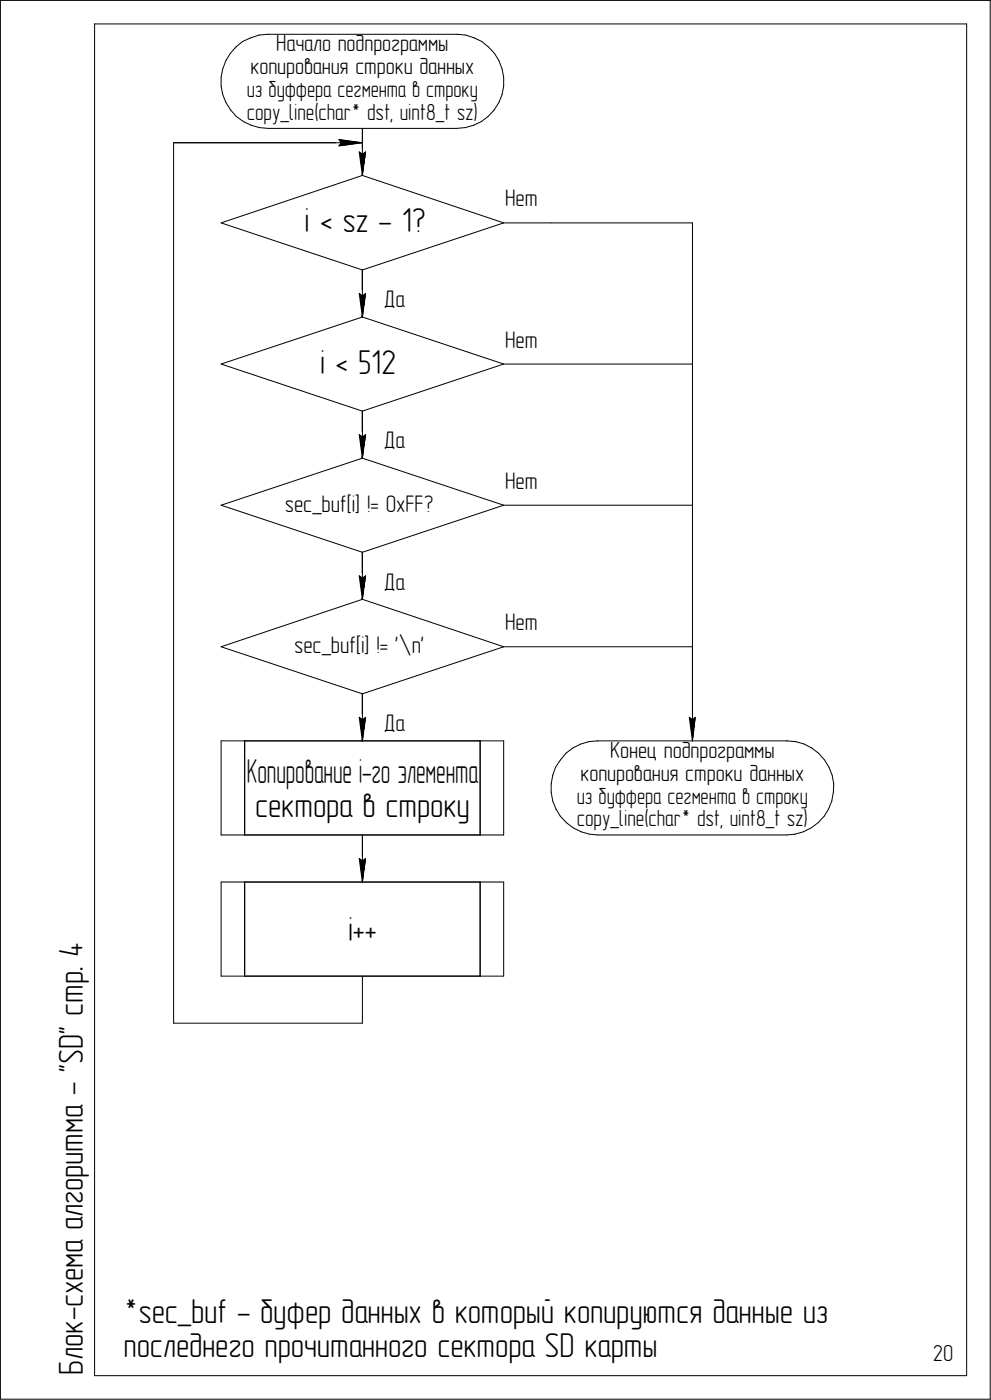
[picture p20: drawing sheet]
<svg xmlns="http://www.w3.org/2000/svg" width="210mm" height="297mm" viewBox="0 0 210 297" stroke-linecap="round" stroke-linejoin="round" font-family="sans-serif">
<defs><g id="words">
<g font-size="7.3">
<text x="64.6" y="49.3">i &lt; sz - 1?</text>
<text x="67.9" y="79.3">i &lt; 512</text>
<text x="52.4" y="166.3">Копирование i-го элемента</text>
<text x="54.1" y="173.4">сектора в строку</text>
<text x="73.8" y="199.8">i++</text>
<text x="17.6" y="206.2" transform="rotate(-90 17.6 206.2)">. 4</text>
<text x="17.6" y="215.7" transform="rotate(-90 17.6 215.7)">стр</text>
<text x="17.6" y="232.5" transform="rotate(-90 17.6 232.5)">- &quot;SD&quot;</text>
<text x="17.6" y="261.2" transform="rotate(-90 17.6 261.2)">алгоритма</text>
<text x="17.6" y="280.4" transform="rotate(-90 17.6 280.4)">-</text>
<text x="17.6" y="277.6" transform="rotate(-90 17.6 277.6)">схема</text>
<text x="26.2" y="281">*sec_buf - буфер данных в который копируются данные из</text>
<text x="17.6" y="291.9" transform="rotate(-90 17.6 291.9)">Блок</text>
<text x="26.2" y="288.1">последнего прочитанного сектора SD карты</text>
</g>
<g font-size="5.1">
<text x="107.1" y="43.8">Нет</text>
<text x="81.4" y="65.2">Да</text>
<text x="107.1" y="73.8">Нет</text>
<text x="81.4" y="95.2">Да</text>
<text x="107.1" y="103.8">Нет</text>
<text x="60.4" y="108.7">sec_buf[i] != 0xFF?</text>
<text x="81.4" y="125.2">Да</text>
<text x="107.1" y="133.8">Нет</text>
<text x="62.4" y="138.7">sec_buf[i] != '\n'</text>
<text x="81.4" y="155.2">Да</text>
</g>
<g font-size="5">
<text x="58.6" y="10.9">Начало подпрограммы</text>
<text x="53.2" y="15.8">копирования строки данных</text>
<text x="52.4" y="20.6">из буффера сегмента в строку</text>
<text x="52.4" y="25.5">copy_line(char* dst, uint8_t sz)</text>
<text x="129.4" y="160.9">Конец подпрограммы</text>
<text x="123.2" y="165.8">копирования строки данных</text>
<text x="122.4" y="170.6">из буффера сегмента в строку</text>
<text x="122.4" y="175.5">copy_line(char* dst, uint8_t sz)</text>
</g>
<text font-size="4.9" x="197.9" y="288.9">20</text>
</g></defs>
<g fill="none" stroke="#000" stroke-width=".21">
<path d="M.1 .1v297zM.1 .1h210zM20.1 5.1v287zM20.1 5.1h185zM46.9 18.3l.3 1.8zM46.9 16.4v1.9zM47.2 14.6l-.3 1.8zM47.9 12.9l-.7 1.7zM48.9 11.3l-1 1.6zM50 10l-1.1 1.3zM50 10l1.5-1.2zM51.5 8.8l1.7-.8z"/>
<path d="M53.2 8l1.7-.5zM54.9 7.5l1.8-.2zM56.7 7.3h.2zM56.9 7.3h40zM96.9 7.3h.1zM97 7.3l1.8 .2zM98.8 7.5l1.8 .5zM100.6 8l1.6 .8zM102.2 8.8l1.4 1.2zM103.6 10l1.3 1.3zM104.9 11.3l.9 1.6zM105.8 12.9l.7 1.7z"/>
<path d="M106.5 14.6l.3 1.8zM106.8 16.4v1.9zM106.8 18.3l-.3 1.8zM205.1 5.1v287zM210.1 .1v297zM36.8 30.3v187zM36.8 30.3h40.1zM47.2 20.1l.7 1.7zM47.9 21.8l1 1.6zM48.9 23.4l1.2 1.3zM50.1 24.7l1.5 1.1zM51.6 25.8l1.7 .8z"/>
<path d="M53.3 26.6l1.7 .5zM55 27.1l1.9 .2zM56.9 27.3h40zM71.9 29.6l5 .7zM71.9 29.6l.5 .7zM71.9 31l5-.7zM72.4 30.3l-.5 .7zM76.2 32.3l.7 5zM76.2 32.3l.7 .5zM76.9 32.8l.7-.5zM76.9 27.3v10zM76.9 37.3l29.9 10z"/>
<path d="M77.6 32.3l-.7 5zM96.9 27.3l1.8-.2zM98.7 27.1l1.8-.5zM100.5 26.6l1.6-.8zM102.1 25.8l1.4-1.1zM104.8 23.4l-1.3 1.3zM105.8 21.8l-1 1.6zM106.5 20.1l-.7 1.7zM46.9 47.3l30-10zM46.9 47.3l30 10zM76.9 57.3l29.9-10zM76.9 57.3v10z"/>
<path d="M106.8 47.3h10zM116.8 47.3h30.1zM146.9 47.3v110zM46.9 77.3l30-10zM46.9 77.3l30 10zM76.2 62.3l.7 5zM76.2 62.3l.7 .5zM76.9 62.8l.7-.5zM76.9 67.3l29.9 10zM77.6 62.3l-.7 5zM106.8 77.3h40.1zM76.2 92.3l.7 5z"/>
<path d="M76.2 92.3l.7 .5zM76.9 87.3l29.9-10zM76.9 92.8l.7-.5zM76.9 87.3v10zM76.9 97.3l29.9 10zM77.6 92.3l-.7 5zM46.9 107.3l30-10zM46.9 107.3l30 10zM76.9 117.3l29.9-10zM76.9 117.3v10zM106.8 107.3h40.1zM46.9 137.3l30-10z"/>
<path d="M46.9 137.3l30 10zM76.2 122.3l.7 5zM76.2 122.3l.7 .5zM76.9 122.8l.7-.5zM76.9 127.3l29.9 10zM77.6 122.3l-.7 5zM106.8 137.3h40.1zM146.9 137.3v20zM46.9 157.3h5zM46.9 157.3v20zM51.9 157.3v20zM51.9 157.3h50z"/>
<path d="M76.2 152.3l.7 5zM76.2 152.3l.7 .5zM76.9 147.3l29.9-10zM76.9 152.8l.7-.5zM76.9 147.3v10zM77.6 152.3l-.7 5zM101.9 157.3v20zM101.9 157.3h4.9zM106.8 157.3v20zM120.1 159.9l-1.2 1.5zM120.1 159.9l1.4-1.1zM121.5 158.8l1.7-.8z"/>
<path d="M123.2 158l1.7-.5zM124.9 157.5l1.8-.2zM126.7 157.3h.1M126.8 157.3h40.1zM146.2 152.3l.7 5zM146.2 152.3l.7 .5zM146.9 152.8l.6-.5zM147.5 152.3l-.6 5zM167 157.3h.1M167 157.3l1.8 .2zM168.8 157.5l1.8 .5zM170.6 158l1.6 .8z"/>
<path d="M172.2 158.8l1.5 1.1zM173.7 159.9l1.2 1.5zM46.9 177.3h5zM51.9 177.3h50zM76.9 177.3v10zM101.9 177.3h4.9zM116.9 168.2l.4 1.9zM116.9 166.5v1.7zM117.3 164.6l-.4 1.9zM117.3 170.1l.6 1.7zM117.9 162.9l-.6 1.7zM117.9 171.8l1 1.5z"/>
<path d="M118.9 161.4l-1 1.5zM118.9 173.3l1.2 1.4zM120.1 174.7l1.5 1.1zM121.6 175.8l1.7 .8zM123.3 176.6l1.8 .5zM125.1 177.1l1.7 .2zM126.8 177.3h40.1zM166.9 177.3l1.8-.2zM168.7 177.1l1.7-.5zM170.4 176.6l1.7-.8zM172.1 175.8l1.5-1.1zM174.8 173.3l-1.2 1.4z"/>
<path d="M174.9 161.4l1 1.5zM175.8 171.8l-1 1.5zM175.9 162.9l.6 1.7zM176.4 170.1l-.6 1.7zM176.5 164.6l.4 1.9zM176.8 168.2l-.4 1.9zM176.9 166.5l-.1 1.7zM46.9 187.3h5zM46.9 187.3v20zM51.9 187.3v20zM51.9 187.3h50zM76.2 182.3l.7 5z"/>
<path d="M76.2 182.3l.7 .5zM76.9 182.8l.7-.5zM77.6 182.3l-.7 5zM101.9 187.3v20zM101.9 187.3h4.9zM106.8 187.3v20zM36.8 217.3h40.1zM46.9 207.3h5zM51.9 207.3h50zM76.9 207.3v10zM101.9 207.3h4.9zM.1 297.1h210z"/>
<path d="M20.1 292.1h185z"/>
</g>
<g fill="#fff" stroke="#fff" stroke-width=".21">
<path d="M75.6 31.8h2.5zM75.7 31.9h2.4zM75.7 32h2.4zM75.7 32.1h2.4zM75.7 32.2h2.4zM75.7 32.3h2.4zM75.7 32.3h2.4zM75.7 32.4h2.4zM75.8 32.5h2.3zM75.8 32.6h2.2zM75.8 32.7h2.2zM75.8 32.8h2.2zM75.8 32.9h2.2zM75.8 32.9h2.2zM75.8 33h2.2zM75.9 33.1h2.1zM75.9 33.2h2.1zM75.9 33.3h2.1zM75.9 33.4h2zM75.9 33.4h2zM75.9 33.5h2zM75.9 33.6h2zM75.9 33.7h2zM75.9 33.8h2zM75.9 33.9h2zM75.9 34h2zM75.9 34h1.9zM75.9 34.1h1.9zM75.9 34.2h1.9zM76 34.3h1.8zM76 34.4h1.8zM76 34.5h1.8zM76 34.5h1.8zM76 34.6h1.8zM76 34.7h1.8zM76 34.8h1.7zM76.1 34.9h1.6zM76.1 35h1.6zM76.1 35.1h1.6zM76.1 35.1h1.6zM76.1 35.2h1.6zM76.1 35.3h1.6zM76.1 35.4h1.6zM76.1 35.5h1.5zM76.2 35.6h1.4zM76.2 35.6h1.4zM76.3 35.7h1.3zM76.3 35.8h1.3zM76.4 35.9h1.1zM76.4 36h1.1zM76.4 36.1h1zM76.5 36.2h.9zM76.5 36.2h.9zM76.5 36.3h.8zM76.5 36.4h.8zM76.6 36.5h.6zM76.6 36.6h.6zM76.6 36.7h.5zM76.7 36.7h.4zM76.7 36.8h.4zM76.8 36.9h.2zM76.8 37h.2z"/>
<path d="M75.6 31.8h2.5zM75.7 31.9h2.4zM75.7 32h2.4zM75.7 32.1h2.4zM75.7 32.2h2.4zM75.7 32.3h2.4zM75.7 32.3h2.4zM75.7 32.4h2.4zM75.8 32.5h2.3zM75.8 32.6h2.2zM75.8 32.7h2.2zM75.8 32.8h2.2zM75.8 32.9h2.2zM75.8 32.9h2.2zM75.8 33h2.2zM75.9 33.1h2.1zM75.9 33.2h2.1zM75.9 33.3h2.1zM75.9 33.4h2zM75.9 33.4h2zM75.9 33.5h2zM75.9 33.6h2zM75.9 33.7h2zM75.9 33.8h2zM75.9 33.9h2zM75.9 34h2zM75.9 34h1.9zM75.9 34.1h1.9zM75.9 34.2h1.9zM76 34.3h1.8zM76 34.4h1.8zM76 34.5h1.8zM76 34.5h1.8zM76 34.6h1.8zM76 34.7h1.8zM76 34.8h1.7zM76.1 34.9h1.6zM76.1 35h1.6zM76.1 35.1h1.6zM76.1 35.1h1.6zM76.1 35.2h1.6zM76.1 35.3h1.6zM76.1 35.4h1.6zM76.1 35.5h1.5zM76.2 35.6h1.4zM76.2 35.6h1.4zM76.3 35.7h1.3zM76.3 35.8h1.3zM76.4 35.9h1.1zM76.4 36h1.1zM76.4 36.1h1zM76.5 36.2h.9zM76.5 36.2h.9zM76.5 36.3h.8zM76.5 36.4h.8zM76.6 36.5h.6zM76.6 36.6h.6zM76.6 36.7h.5zM76.7 36.7h.4zM76.7 36.8h.4zM76.8 36.9h.2zM76.8 37h.2z"/>
<path d="M81.4 61.3h4.5zM81.4 61.4h4.5zM81.4 61.5h4.5zM81.4 61.6h4.5zM81.4 61.6h4.5zM81.4 61.7h4.5zM81.4 61.8h4.5zM81.4 61.9h4.5zM81.4 62h4.5zM81.4 62.1h4.5zM81.4 62.1h4.5zM81.4 62.2h4.5zM81.4 62.3h4.5zM81.4 62.4h4.5zM81.4 62.5h4.5zM81.4 62.6h4.5zM81.4 62.7h4.5zM81.4 62.7h4.5zM81.4 62.8h4.5zM81.4 62.9h4.5zM81.4 63h4.5zM81.4 63.1h4.5zM81.4 63.2h4.5zM81.4 63.2h4.5zM81.4 63.3h4.5zM81.4 63.4h4.5zM81.4 63.5h4.5zM81.4 63.6h4.5zM81.4 63.7h4.5zM81.4 63.8h4.5zM81.4 63.8h4.5zM81.4 63.9h4.5zM81.4 64h4.5zM81.4 64.1h4.5zM81.4 64.2h4.5zM81.4 64.3h4.5zM81.4 64.3h4.5zM81.4 64.4h4.5zM81.4 64.5h4.5zM81.4 64.6h4.5zM81.4 64.7h4.5zM81.4 64.8h4.5zM81.4 64.9h4.5zM81.4 64.9h4.5zM81.4 65h4.5zM81.4 65.1h4.5zM81.4 65.2h4.5zM81.4 65.3h4.5zM81.4 65.4h4.5zM81.4 65.4h4.5zM81.4 65.5h4.5zM81.4 65.6h4.5zM81.4 65.7h4.5zM81.4 65.8h4.5zM81.4 65.9h4.5zM81.4 66h4.5zM81.4 66h4.5zM81.4 66.1h4.5zM81.4 66.2h4.5z"/>
<path d="M107.1 39.9h6.9zM107.1 40h6.9zM107.1 40h6.9zM107.1 40.1h6.9zM107.1 40.2h6.9zM107.1 40.3h6.9zM107.1 40.4h6.9zM107.1 40.5h6.9zM107.1 40.6h6.9zM107.1 40.6h6.9zM107.1 40.7h6.9zM107.1 40.8h6.9zM107.1 40.9h6.9zM107.1 41h6.9zM107.1 41.1h6.9zM107.1 41.1h6.9zM107.1 41.2h6.9zM107.1 41.3h6.9zM107.1 41.4h6.9zM107.1 41.5h6.9zM107.1 41.6h6.9zM107.1 41.7h6.9zM107.1 41.7h6.9zM107.1 41.8h6.9zM107.1 41.9h6.9zM107.1 42h6.9zM107.1 42.1h6.9zM107.1 42.2h6.9zM107.1 42.2h6.9zM107.1 42.3h6.9zM107.1 42.4h6.9zM107.1 42.5h6.9zM107.1 42.6h6.9zM107.1 42.7h6.9zM107.1 42.8h6.9zM107.1 42.8h6.9zM107.1 42.9h6.9zM107.1 43h6.9zM107.1 43.1h6.9zM107.1 43.2h6.9zM107.1 43.3h6.9zM107.1 43.3h6.9zM107.1 43.4h6.9zM107.1 43.5h6.9zM107.1 43.6h6.9zM107.1 43.7h6.9zM107.1 43.8h6.9zM107.1 43.9h6.9zM107.1 43.9h6.9zM107.1 44h6.9zM107.1 44.1h6.9zM107.1 44.2h6.9zM107.1 44.3h6.9zM107.1 44.4h6.9zM107.1 44.4h6.9zM107.1 44.5h6.9zM107.1 44.6h6.9zM107.1 44.7h6.9zM107.1 44.8h6.9z"/>
<path d="M75.6 61.8h2.5zM75.7 61.9h2.4zM75.7 62h2.4zM75.7 62.1h2.4zM75.7 62.1h2.4zM75.7 62.2h2.4zM75.7 62.3h2.4zM75.7 62.4h2.4zM75.8 62.5h2.3zM75.8 62.6h2.2zM75.8 62.7h2.2zM75.8 62.7h2.2zM75.8 62.8h2.2zM75.8 62.9h2.2zM75.8 63h2.2zM75.9 63.1h2.1zM75.9 63.2h2.1zM75.9 63.2h2.1zM75.9 63.3h2zM75.9 63.4h2zM75.9 63.5h2zM75.9 63.6h2zM75.9 63.7h2zM75.9 63.8h2zM75.9 63.8h2zM75.9 63.9h2zM75.9 64h2zM75.9 64.1h1.9zM75.9 64.2h1.9zM75.9 64.3h1.9zM76 64.3h1.8zM76 64.4h1.8zM76 64.5h1.8zM76 64.6h1.8zM76 64.7h1.8zM76 64.8h1.8zM76 64.9h1.7zM76.1 64.9h1.6zM76.1 65h1.6zM76.1 65.1h1.6zM76.1 65.2h1.6zM76.1 65.3h1.6zM76.1 65.4h1.6zM76.1 65.4h1.6zM76.1 65.5h1.5zM76.2 65.6h1.4zM76.2 65.7h1.4zM76.3 65.8h1.3zM76.3 65.9h1.3zM76.4 66h1.1zM76.4 66h1.1zM76.4 66.1h1zM76.5 66.2h.9zM76.5 66.3h.9zM76.5 66.4h.8zM76.5 66.5h.8zM76.6 66.5h.6zM76.6 66.6h.6zM76.6 66.7h.5zM76.7 66.8h.4zM76.7 66.9h.4zM76.8 67h.2zM76.8 67.1h.2z"/>
<path d="M75.6 61.8h2.5zM75.7 61.9h2.4zM75.7 62h2.4zM75.7 62.1h2.4zM75.7 62.1h2.4zM75.7 62.2h2.4zM75.7 62.3h2.4zM75.7 62.4h2.4zM75.8 62.5h2.3zM75.8 62.6h2.2zM75.8 62.7h2.2zM75.8 62.7h2.2zM75.8 62.8h2.2zM75.8 62.9h2.2zM75.8 63h2.2zM75.9 63.1h2.1zM75.9 63.2h2.1zM75.9 63.2h2.1zM75.9 63.3h2zM75.9 63.4h2zM75.9 63.5h2zM75.9 63.6h2zM75.9 63.7h2zM75.9 63.8h2zM75.9 63.8h2zM75.9 63.9h2zM75.9 64h2zM75.9 64.1h1.9zM75.9 64.2h1.9zM75.9 64.3h1.9zM76 64.3h1.8zM76 64.4h1.8zM76 64.5h1.8zM76 64.6h1.8zM76 64.7h1.8zM76 64.8h1.8zM76 64.9h1.7zM76.1 64.9h1.6zM76.1 65h1.6zM76.1 65.1h1.6zM76.1 65.2h1.6zM76.1 65.3h1.6zM76.1 65.4h1.6zM76.1 65.4h1.6zM76.1 65.5h1.5zM76.2 65.6h1.4zM76.2 65.7h1.4zM76.3 65.8h1.3zM76.3 65.9h1.3zM76.4 66h1.1zM76.4 66h1.1zM76.4 66.1h1zM76.5 66.2h.9zM76.5 66.3h.9zM76.5 66.4h.8zM76.5 66.5h.8zM76.6 66.5h.6zM76.6 66.6h.6zM76.6 66.7h.5zM76.7 66.8h.4zM76.7 66.9h.4zM76.8 67h.2zM76.8 67.1h.2z"/>
<path d="M75.6 61.8h2.5zM75.7 61.9h2.4zM75.7 62h2.4zM75.7 62.1h2.4zM75.7 62.1h2.4zM75.7 62.2h2.4zM75.7 62.3h2.4zM75.7 62.4h2.4zM75.8 62.5h2.3zM75.8 62.6h2.2zM75.8 62.7h2.2zM75.8 62.7h2.2zM75.8 62.8h2.2zM75.8 62.9h2.2zM75.8 63h2.2zM75.9 63.1h2.1zM75.9 63.2h2.1zM75.9 63.2h2.1zM75.9 63.3h2zM75.9 63.4h2zM75.9 63.5h2zM75.9 63.6h2zM75.9 63.7h2zM75.9 63.8h2zM75.9 63.8h2zM75.9 63.9h2zM75.9 64h2zM75.9 64.1h1.9zM75.9 64.2h1.9zM75.9 64.3h1.9zM76 64.3h1.8zM76 64.4h1.8zM76 64.5h1.8zM76 64.6h1.8zM76 64.7h1.8zM76 64.8h1.8zM76 64.9h1.7zM76.1 64.9h1.6zM76.1 65h1.6zM76.1 65.1h1.6zM76.1 65.2h1.6zM76.1 65.3h1.6zM76.1 65.4h1.6zM76.1 65.4h1.6zM76.1 65.5h1.5zM76.2 65.6h1.4zM76.2 65.7h1.4zM76.3 65.8h1.3zM76.3 65.9h1.3zM76.4 66h1.1zM76.4 66h1.1zM76.4 66.1h1zM76.5 66.2h.9zM76.5 66.3h.9zM76.5 66.4h.8zM76.5 66.5h.8zM76.6 66.5h.6zM76.6 66.6h.6zM76.6 66.7h.5zM76.7 66.8h.4zM76.7 66.9h.4zM76.8 67h.2zM76.8 67.1h.2z"/>
<path d="M75.6 61.8h2.5zM75.7 61.9h2.4zM75.7 62h2.4zM75.7 62.1h2.4zM75.7 62.1h2.4zM75.7 62.2h2.4zM75.7 62.3h2.4zM75.7 62.4h2.4zM75.8 62.5h2.3zM75.8 62.6h2.2zM75.8 62.7h2.2zM75.8 62.7h2.2zM75.8 62.8h2.2zM75.8 62.9h2.2zM75.8 63h2.2zM75.9 63.1h2.1zM75.9 63.2h2.1zM75.9 63.2h2.1zM75.9 63.3h2zM75.9 63.4h2zM75.9 63.5h2zM75.9 63.6h2zM75.9 63.7h2zM75.9 63.8h2zM75.9 63.8h2zM75.9 63.9h2zM75.9 64h2zM75.9 64.1h1.9zM75.9 64.2h1.9zM75.9 64.3h1.9zM76 64.3h1.8zM76 64.4h1.8zM76 64.5h1.8zM76 64.6h1.8zM76 64.7h1.8zM76 64.8h1.8zM76 64.9h1.7zM76.1 64.9h1.6zM76.1 65h1.6zM76.1 65.1h1.6zM76.1 65.2h1.6zM76.1 65.3h1.6zM76.1 65.4h1.6zM76.1 65.4h1.6zM76.1 65.5h1.5zM76.2 65.6h1.4zM76.2 65.7h1.4zM76.3 65.8h1.3zM76.3 65.9h1.3zM76.4 66h1.1zM76.4 66h1.1zM76.4 66.1h1zM76.5 66.2h.9zM76.5 66.3h.9zM76.5 66.4h.8zM76.5 66.5h.8zM76.6 66.5h.6zM76.6 66.6h.6zM76.6 66.7h.5zM76.7 66.8h.4zM76.7 66.9h.4zM76.8 67h.2zM76.8 67.1h.2z"/>
<path d="M81.4 91.3h4.5zM81.4 91.4h4.5zM81.4 91.4h4.5zM81.4 91.5h4.5zM81.4 91.6h4.5zM81.4 91.7h4.5zM81.4 91.8h4.5zM81.4 91.9h4.5zM81.4 91.9h4.5zM81.4 92h4.5zM81.4 92.1h4.5zM81.4 92.2h4.5zM81.4 92.3h4.5zM81.4 92.4h4.5zM81.4 92.5h4.5zM81.4 92.5h4.5zM81.4 92.6h4.5zM81.4 92.7h4.5zM81.4 92.8h4.5zM81.4 92.9h4.5zM81.4 93h4.5zM81.4 93h4.5zM81.4 93.1h4.5zM81.4 93.2h4.5zM81.4 93.3h4.5zM81.4 93.4h4.5zM81.4 93.5h4.5zM81.4 93.6h4.5zM81.4 93.6h4.5zM81.4 93.7h4.5zM81.4 93.8h4.5zM81.4 93.9h4.5zM81.4 94h4.5zM81.4 94.1h4.5zM81.4 94.1h4.5zM81.4 94.2h4.5zM81.4 94.3h4.5zM81.4 94.4h4.5zM81.4 94.5h4.5zM81.4 94.6h4.5zM81.4 94.7h4.5zM81.4 94.7h4.5zM81.4 94.8h4.5zM81.4 94.9h4.5zM81.4 95h4.5zM81.4 95.1h4.5zM81.4 95.2h4.5zM81.4 95.3h4.5zM81.4 95.3h4.5zM81.4 95.4h4.5zM81.4 95.5h4.5zM81.4 95.6h4.5zM81.4 95.7h4.5zM81.4 95.8h4.5zM81.4 95.8h4.5zM81.4 95.9h4.5zM81.4 96h4.5zM81.4 96.1h4.5zM81.4 96.2h4.5z"/>
<path d="M107.1 69.9h6.9zM107.1 70h6.9zM107.1 70.1h6.9zM107.1 70.2h6.9zM107.1 70.3h6.9zM107.1 70.4h6.9zM107.1 70.4h6.9zM107.1 70.5h6.9zM107.1 70.6h6.9zM107.1 70.7h6.9zM107.1 70.8h6.9zM107.1 70.9h6.9zM107.1 71h6.9zM107.1 71h6.9zM107.1 71.1h6.9zM107.1 71.2h6.9zM107.1 71.3h6.9zM107.1 71.4h6.9zM107.1 71.5h6.9zM107.1 71.5h6.9zM107.1 71.6h6.9zM107.1 71.7h6.9zM107.1 71.8h6.9zM107.1 71.9h6.9zM107.1 72h6.9zM107.1 72.1h6.9zM107.1 72.1h6.9zM107.1 72.2h6.9zM107.1 72.3h6.9zM107.1 72.4h6.9zM107.1 72.5h6.9zM107.1 72.6h6.9zM107.1 72.6h6.9zM107.1 72.7h6.9zM107.1 72.8h6.9zM107.1 72.9h6.9zM107.1 73h6.9zM107.1 73.1h6.9zM107.1 73.2h6.9zM107.1 73.2h6.9zM107.1 73.3h6.9zM107.1 73.4h6.9zM107.1 73.5h6.9zM107.1 73.6h6.9zM107.1 73.7h6.9zM107.1 73.7h6.9zM107.1 73.8h6.9zM107.1 73.9h6.9zM107.1 74h6.9zM107.1 74.1h6.9zM107.1 74.2h6.9zM107.1 74.3h6.9zM107.1 74.3h6.9zM107.1 74.4h6.9zM107.1 74.5h6.9zM107.1 74.6h6.9zM107.1 74.7h6.9zM107.1 74.8h6.9zM107.1 74.8h6.9z"/>
<path d="M75.6 91.8h2.5zM75.7 91.9h2.4zM75.7 91.9h2.4zM75.7 92h2.4zM75.7 92.1h2.4zM75.7 92.2h2.4zM75.7 92.3h2.4zM75.7 92.4h2.4zM75.8 92.5h2.3zM75.8 92.5h2.2zM75.8 92.6h2.2zM75.8 92.7h2.2zM75.8 92.8h2.2zM75.8 92.9h2.2zM75.8 93h2.2zM75.9 93h2.1zM75.9 93.1h2.1zM75.9 93.2h2.1zM75.9 93.3h2zM75.9 93.4h2zM75.9 93.5h2zM75.9 93.6h2zM75.9 93.6h2zM75.9 93.7h2zM75.9 93.8h2zM75.9 93.9h2zM75.9 94h2zM75.9 94.1h1.9zM75.9 94.1h1.9zM75.9 94.2h1.9zM76 94.3h1.8zM76 94.4h1.8zM76 94.5h1.8zM76 94.6h1.8zM76 94.7h1.8zM76 94.7h1.8zM76 94.8h1.7zM76.1 94.9h1.6zM76.1 95h1.6zM76.1 95.1h1.6zM76.1 95.2h1.6zM76.1 95.2h1.6zM76.1 95.3h1.6zM76.1 95.4h1.6zM76.1 95.5h1.5zM76.2 95.6h1.4zM76.2 95.7h1.4zM76.3 95.8h1.3zM76.3 95.8h1.3zM76.4 95.9h1.1zM76.4 96h1.1zM76.4 96.1h1zM76.5 96.2h.9zM76.5 96.3h.9zM76.5 96.4h.8zM76.5 96.4h.8zM76.6 96.5h.6zM76.6 96.6h.6zM76.6 96.7h.5zM76.7 96.8h.4zM76.7 96.9h.4zM76.8 96.9h.2zM76.8 97h.2z"/>
<path d="M75.6 91.8h2.5zM75.7 91.9h2.4zM75.7 91.9h2.4zM75.7 92h2.4zM75.7 92.1h2.4zM75.7 92.2h2.4zM75.7 92.3h2.4zM75.7 92.4h2.4zM75.8 92.5h2.3zM75.8 92.5h2.2zM75.8 92.6h2.2zM75.8 92.7h2.2zM75.8 92.8h2.2zM75.8 92.9h2.2zM75.8 93h2.2zM75.9 93h2.1zM75.9 93.1h2.1zM75.9 93.2h2.1zM75.9 93.3h2zM75.9 93.4h2zM75.9 93.5h2zM75.9 93.6h2zM75.9 93.6h2zM75.9 93.7h2zM75.9 93.8h2zM75.9 93.9h2zM75.9 94h2zM75.9 94.1h1.9zM75.9 94.1h1.9zM75.9 94.2h1.9zM76 94.3h1.8zM76 94.4h1.8zM76 94.5h1.8zM76 94.6h1.8zM76 94.7h1.8zM76 94.7h1.8zM76 94.8h1.7zM76.1 94.9h1.6zM76.1 95h1.6zM76.1 95.1h1.6zM76.1 95.2h1.6zM76.1 95.2h1.6zM76.1 95.3h1.6zM76.1 95.4h1.6zM76.1 95.5h1.5zM76.2 95.6h1.4zM76.2 95.7h1.4zM76.3 95.8h1.3zM76.3 95.8h1.3zM76.4 95.9h1.1zM76.4 96h1.1zM76.4 96.1h1zM76.5 96.2h.9zM76.5 96.3h.9zM76.5 96.4h.8zM76.5 96.4h.8zM76.6 96.5h.6zM76.6 96.6h.6zM76.6 96.7h.5zM76.7 96.8h.4zM76.7 96.9h.4zM76.8 96.9h.2zM76.8 97h.2z"/>
<path d="M75.6 91.8h2.5zM75.7 91.9h2.4zM75.7 91.9h2.4zM75.7 92h2.4zM75.7 92.1h2.4zM75.7 92.2h2.4zM75.7 92.3h2.4zM75.7 92.4h2.4zM75.8 92.5h2.3zM75.8 92.5h2.2zM75.8 92.6h2.2zM75.8 92.7h2.2zM75.8 92.8h2.2zM75.8 92.9h2.2zM75.8 93h2.2zM75.9 93h2.1zM75.9 93.1h2.1zM75.9 93.2h2.1zM75.9 93.3h2zM75.9 93.4h2zM75.9 93.5h2zM75.9 93.6h2zM75.9 93.6h2zM75.9 93.7h2zM75.9 93.8h2zM75.9 93.9h2zM75.9 94h2zM75.9 94.1h1.9zM75.9 94.1h1.9zM75.9 94.2h1.9zM76 94.3h1.8zM76 94.4h1.8zM76 94.5h1.8zM76 94.6h1.8zM76 94.7h1.8zM76 94.7h1.8zM76 94.8h1.7zM76.1 94.9h1.6zM76.1 95h1.6zM76.1 95.1h1.6zM76.1 95.2h1.6zM76.1 95.2h1.6zM76.1 95.3h1.6zM76.1 95.4h1.6zM76.1 95.5h1.5zM76.2 95.6h1.4zM76.2 95.7h1.4zM76.3 95.8h1.3zM76.3 95.8h1.3zM76.4 95.9h1.1zM76.4 96h1.1zM76.4 96.1h1zM76.5 96.2h.9zM76.5 96.3h.9zM76.5 96.4h.8zM76.5 96.4h.8zM76.6 96.5h.6zM76.6 96.6h.6zM76.6 96.7h.5zM76.7 96.8h.4zM76.7 96.9h.4zM76.8 96.9h.2zM76.8 97h.2z"/>
<path d="M75.6 91.8h2.5zM75.7 91.9h2.4zM75.7 91.9h2.4zM75.7 92h2.4zM75.7 92.1h2.4zM75.7 92.2h2.4zM75.7 92.3h2.4zM75.7 92.4h2.4zM75.8 92.5h2.3zM75.8 92.5h2.2zM75.8 92.6h2.2zM75.8 92.7h2.2zM75.8 92.8h2.2zM75.8 92.9h2.2zM75.8 93h2.2zM75.9 93h2.1zM75.9 93.1h2.1zM75.9 93.2h2.1zM75.9 93.3h2zM75.9 93.4h2zM75.9 93.5h2zM75.9 93.6h2zM75.9 93.6h2zM75.9 93.7h2zM75.9 93.8h2zM75.9 93.9h2zM75.9 94h2zM75.9 94.1h1.9zM75.9 94.1h1.9zM75.9 94.2h1.9zM76 94.3h1.8zM76 94.4h1.8zM76 94.5h1.8zM76 94.6h1.8zM76 94.7h1.8zM76 94.7h1.8zM76 94.8h1.7zM76.1 94.9h1.6zM76.1 95h1.6zM76.1 95.1h1.6zM76.1 95.2h1.6zM76.1 95.2h1.6zM76.1 95.3h1.6zM76.1 95.4h1.6zM76.1 95.5h1.5zM76.2 95.6h1.4zM76.2 95.7h1.4zM76.3 95.8h1.3zM76.3 95.8h1.3zM76.4 95.9h1.1zM76.4 96h1.1zM76.4 96.1h1zM76.5 96.2h.9zM76.5 96.3h.9zM76.5 96.4h.8zM76.5 96.4h.8zM76.6 96.5h.6zM76.6 96.6h.6zM76.6 96.7h.5zM76.7 96.8h.4zM76.7 96.9h.4zM76.8 96.9h.2zM76.8 97h.2z"/>
<path d="M81.4 121.2h4.5zM81.4 121.3h4.5zM81.4 121.4h4.5zM81.4 121.5h4.5zM81.4 121.6h4.5zM81.4 121.7h4.5zM81.4 121.8h4.5zM81.4 121.8h4.5zM81.4 121.9h4.5zM81.4 122h4.5zM81.4 122.1h4.5zM81.4 122.2h4.5zM81.4 122.3h4.5zM81.4 122.3h4.5zM81.4 122.4h4.5zM81.4 122.5h4.5zM81.4 122.6h4.5zM81.4 122.7h4.5zM81.4 122.8h4.5zM81.4 122.9h4.5zM81.4 122.9h4.5zM81.4 123h4.5zM81.4 123.1h4.5zM81.4 123.2h4.5zM81.4 123.3h4.5zM81.4 123.4h4.5zM81.4 123.4h4.5zM81.4 123.5h4.5zM81.4 123.6h4.5zM81.4 123.7h4.5zM81.4 123.8h4.5zM81.4 123.9h4.5zM81.4 124h4.5zM81.4 124h4.5zM81.4 124.1h4.5zM81.4 124.2h4.5zM81.4 124.3h4.5zM81.4 124.4h4.5zM81.4 124.5h4.5zM81.4 124.5h4.5zM81.4 124.6h4.5zM81.4 124.7h4.5zM81.4 124.8h4.5zM81.4 124.9h4.5zM81.4 125h4.5zM81.4 125.1h4.5zM81.4 125.1h4.5zM81.4 125.2h4.5zM81.4 125.3h4.5zM81.4 125.4h4.5zM81.4 125.5h4.5zM81.4 125.6h4.5zM81.4 125.6h4.5zM81.4 125.7h4.5zM81.4 125.8h4.5zM81.4 125.9h4.5zM81.4 126h4.5zM81.4 126.1h4.5zM81.4 126.2h4.5z"/>
<path d="M107.1 99.9h6.9zM107.1 100h6.9zM107.1 100.1h6.9zM107.1 100.2h6.9zM107.1 100.2h6.9zM107.1 100.3h6.9zM107.1 100.4h6.9zM107.1 100.5h6.9zM107.1 100.6h6.9zM107.1 100.7h6.9zM107.1 100.8h6.9zM107.1 100.8h6.9zM107.1 100.9h6.9zM107.1 101h6.9zM107.1 101.1h6.9zM107.1 101.2h6.9zM107.1 101.3h6.9zM107.1 101.3h6.9zM107.1 101.4h6.9zM107.1 101.5h6.9zM107.1 101.6h6.9zM107.1 101.7h6.9zM107.1 101.8h6.9zM107.1 101.9h6.9zM107.1 101.9h6.9zM107.1 102h6.9zM107.1 102.1h6.9zM107.1 102.2h6.9zM107.1 102.3h6.9zM107.1 102.4h6.9zM107.1 102.4h6.9zM107.1 102.5h6.9zM107.1 102.6h6.9zM107.1 102.7h6.9zM107.1 102.8h6.9zM107.1 102.9h6.9zM107.1 103h6.9zM107.1 103h6.9zM107.1 103.1h6.9zM107.1 103.2h6.9zM107.1 103.3h6.9zM107.1 103.4h6.9zM107.1 103.5h6.9zM107.1 103.5h6.9zM107.1 103.6h6.9zM107.1 103.7h6.9zM107.1 103.8h6.9zM107.1 103.9h6.9zM107.1 104h6.9zM107.1 104.1h6.9zM107.1 104.1h6.9zM107.1 104.2h6.9zM107.1 104.3h6.9zM107.1 104.4h6.9zM107.1 104.5h6.9zM107.1 104.6h6.9zM107.1 104.6h6.9zM107.1 104.7h6.9zM107.1 104.8h6.9z"/>
<path d="M75.6 121.8h2.5zM75.7 121.9h2.4zM75.7 122h2.4zM75.7 122.1h2.4zM75.7 122.2h2.4zM75.7 122.3h2.4zM75.7 122.3h2.4zM75.7 122.4h2.4zM75.8 122.5h2.3zM75.8 122.6h2.2zM75.8 122.7h2.2zM75.8 122.8h2.2zM75.8 122.9h2.2zM75.8 122.9h2.2zM75.8 123h2.2zM75.9 123.1h2.1zM75.9 123.2h2.1zM75.9 123.3h2.1zM75.9 123.4h2zM75.9 123.4h2zM75.9 123.5h2zM75.9 123.6h2zM75.9 123.7h2zM75.9 123.8h2zM75.9 123.9h2zM75.9 124h2zM75.9 124h1.9zM75.9 124.1h1.9zM75.9 124.2h1.9zM76 124.3h1.8zM76 124.4h1.8zM76 124.5h1.8zM76 124.5h1.8zM76 124.6h1.8zM76 124.7h1.8zM76 124.8h1.7zM76.1 124.9h1.6zM76.1 125h1.6zM76.1 125.1h1.6zM76.1 125.1h1.6zM76.1 125.2h1.6zM76.1 125.3h1.6zM76.1 125.4h1.6zM76.1 125.5h1.5zM76.2 125.6h1.4zM76.2 125.6h1.4zM76.3 125.7h1.3zM76.3 125.8h1.3zM76.4 125.9h1.1zM76.4 126h1.1zM76.4 126.1h1zM76.5 126.2h.9zM76.5 126.2h.9zM76.5 126.3h.8zM76.5 126.4h.8zM76.6 126.5h.6zM76.6 126.6h.6zM76.6 126.7h.5zM76.7 126.7h.4zM76.7 126.8h.4zM76.8 126.9h.2zM76.8 127h.2z"/>
<path d="M75.6 121.8h2.5zM75.7 121.9h2.4zM75.7 122h2.4zM75.7 122.1h2.4zM75.7 122.2h2.4zM75.7 122.3h2.4zM75.7 122.3h2.4zM75.7 122.4h2.4zM75.8 122.5h2.3zM75.8 122.6h2.2zM75.8 122.7h2.2zM75.8 122.8h2.2zM75.8 122.9h2.2zM75.8 122.9h2.2zM75.8 123h2.2zM75.9 123.1h2.1zM75.9 123.2h2.1zM75.9 123.3h2.1zM75.9 123.4h2zM75.9 123.4h2zM75.9 123.5h2zM75.9 123.6h2zM75.9 123.7h2zM75.9 123.8h2zM75.9 123.9h2zM75.9 124h2zM75.9 124h1.9zM75.9 124.1h1.9zM75.9 124.2h1.9zM76 124.3h1.8zM76 124.4h1.8zM76 124.5h1.8zM76 124.5h1.8zM76 124.6h1.8zM76 124.7h1.8zM76 124.8h1.7zM76.1 124.9h1.6zM76.1 125h1.6zM76.1 125.1h1.6zM76.1 125.1h1.6zM76.1 125.2h1.6zM76.1 125.3h1.6zM76.1 125.4h1.6zM76.1 125.5h1.5zM76.2 125.6h1.4zM76.2 125.6h1.4zM76.3 125.7h1.3zM76.3 125.8h1.3zM76.4 125.9h1.1zM76.4 126h1.1zM76.4 126.1h1zM76.5 126.2h.9zM76.5 126.2h.9zM76.5 126.3h.8zM76.5 126.4h.8zM76.6 126.5h.6zM76.6 126.6h.6zM76.6 126.7h.5zM76.7 126.7h.4zM76.7 126.8h.4zM76.8 126.9h.2zM76.8 127h.2z"/>
<path d="M75.6 121.8h2.5zM75.7 121.9h2.4zM75.7 122h2.4zM75.7 122.1h2.4zM75.7 122.2h2.4zM75.7 122.3h2.4zM75.7 122.3h2.4zM75.7 122.4h2.4zM75.8 122.5h2.3zM75.8 122.6h2.2zM75.8 122.7h2.2zM75.8 122.8h2.2zM75.8 122.9h2.2zM75.8 122.9h2.2zM75.8 123h2.2zM75.9 123.1h2.1zM75.9 123.2h2.1zM75.9 123.3h2.1zM75.9 123.4h2zM75.9 123.4h2zM75.9 123.5h2zM75.9 123.6h2zM75.9 123.7h2zM75.9 123.8h2zM75.9 123.9h2zM75.9 124h2zM75.9 124h1.9zM75.9 124.1h1.9zM75.9 124.2h1.9zM76 124.3h1.8zM76 124.4h1.8zM76 124.5h1.8zM76 124.5h1.8zM76 124.6h1.8zM76 124.7h1.8zM76 124.8h1.7zM76.1 124.9h1.6zM76.1 125h1.6zM76.1 125.1h1.6zM76.1 125.1h1.6zM76.1 125.2h1.6zM76.1 125.3h1.6zM76.1 125.4h1.6zM76.1 125.5h1.5zM76.2 125.6h1.4zM76.2 125.6h1.4zM76.3 125.7h1.3zM76.3 125.8h1.3zM76.4 125.9h1.1zM76.4 126h1.1zM76.4 126.1h1zM76.5 126.2h.9zM76.5 126.2h.9zM76.5 126.3h.8zM76.5 126.4h.8zM76.6 126.5h.6zM76.6 126.6h.6zM76.6 126.7h.5zM76.7 126.7h.4zM76.7 126.8h.4zM76.8 126.9h.2zM76.8 127h.2z"/>
<path d="M75.6 121.8h2.5zM75.7 121.9h2.4zM75.7 122h2.4zM75.7 122.1h2.4zM75.7 122.2h2.4zM75.7 122.3h2.4zM75.7 122.3h2.4zM75.7 122.4h2.4zM75.8 122.5h2.3zM75.8 122.6h2.2zM75.8 122.7h2.2zM75.8 122.8h2.2zM75.8 122.9h2.2zM75.8 122.9h2.2zM75.8 123h2.2zM75.9 123.1h2.1zM75.9 123.2h2.1zM75.9 123.3h2.1zM75.9 123.4h2zM75.9 123.4h2zM75.9 123.5h2zM75.9 123.6h2zM75.9 123.7h2zM75.9 123.8h2zM75.9 123.9h2zM75.9 124h2zM75.9 124h1.9zM75.9 124.1h1.9zM75.9 124.2h1.9zM76 124.3h1.8zM76 124.4h1.8zM76 124.5h1.8zM76 124.5h1.8zM76 124.6h1.8zM76 124.7h1.8zM76 124.8h1.7zM76.1 124.9h1.6zM76.1 125h1.6zM76.1 125.1h1.6zM76.1 125.1h1.6zM76.1 125.2h1.6zM76.1 125.3h1.6zM76.1 125.4h1.6zM76.1 125.5h1.5zM76.2 125.6h1.4zM76.2 125.6h1.4zM76.3 125.7h1.3zM76.3 125.8h1.3zM76.4 125.9h1.1zM76.4 126h1.1zM76.4 126.1h1zM76.5 126.2h.9zM76.5 126.2h.9zM76.5 126.3h.8zM76.5 126.4h.8zM76.6 126.5h.6zM76.6 126.6h.6zM76.6 126.7h.5zM76.7 126.7h.4zM76.7 126.8h.4zM76.8 126.9h.2zM76.8 127h.2z"/>
<path d="M81.4 151.2h4.5zM81.4 151.3h4.5zM81.4 151.4h4.5zM81.4 151.5h4.5zM81.4 151.6h4.5zM81.4 151.6h4.5zM81.4 151.7h4.5zM81.4 151.8h4.5zM81.4 151.9h4.5zM81.4 152h4.5zM81.4 152.1h4.5zM81.4 152.1h4.5zM81.4 152.2h4.5zM81.4 152.3h4.5zM81.4 152.4h4.5zM81.4 152.5h4.5zM81.4 152.6h4.5zM81.4 152.7h4.5zM81.4 152.7h4.5zM81.4 152.8h4.5zM81.4 152.9h4.5zM81.4 153h4.5zM81.4 153.1h4.5zM81.4 153.2h4.5zM81.4 153.2h4.5zM81.4 153.3h4.5zM81.4 153.4h4.5zM81.4 153.5h4.5zM81.4 153.6h4.5zM81.4 153.7h4.5zM81.4 153.8h4.5zM81.4 153.8h4.5zM81.4 153.9h4.5zM81.4 154h4.5zM81.4 154.1h4.5zM81.4 154.2h4.5zM81.4 154.3h4.5zM81.4 154.3h4.5zM81.4 154.4h4.5zM81.4 154.5h4.5zM81.4 154.6h4.5zM81.4 154.7h4.5zM81.4 154.8h4.5zM81.4 154.9h4.5zM81.4 154.9h4.5zM81.4 155h4.5zM81.4 155.1h4.5zM81.4 155.2h4.5zM81.4 155.3h4.5zM81.4 155.4h4.5zM81.4 155.4h4.5zM81.4 155.5h4.5zM81.4 155.6h4.5zM81.4 155.7h4.5zM81.4 155.8h4.5zM81.4 155.9h4.5zM81.4 156h4.5zM81.4 156h4.5zM81.4 156.1h4.5z"/>
<path d="M107.1 129.9h6.9zM107.1 130h6.9zM107.1 130h6.9zM107.1 130.1h6.9zM107.1 130.2h6.9zM107.1 130.3h6.9zM107.1 130.4h6.9zM107.1 130.5h6.9zM107.1 130.6h6.9zM107.1 130.6h6.9zM107.1 130.7h6.9zM107.1 130.8h6.9zM107.1 130.9h6.9zM107.1 131h6.9zM107.1 131.1h6.9zM107.1 131.1h6.9zM107.1 131.2h6.9zM107.1 131.3h6.9zM107.1 131.4h6.9zM107.1 131.5h6.9zM107.1 131.6h6.9zM107.1 131.7h6.9zM107.1 131.7h6.9zM107.1 131.8h6.9zM107.1 131.9h6.9zM107.1 132h6.9zM107.1 132.1h6.9zM107.1 132.2h6.9zM107.1 132.2h6.9zM107.1 132.3h6.9zM107.1 132.4h6.9zM107.1 132.5h6.9zM107.1 132.6h6.9zM107.1 132.7h6.9zM107.1 132.8h6.9zM107.1 132.8h6.9zM107.1 132.9h6.9zM107.1 133h6.9zM107.1 133.1h6.9zM107.1 133.2h6.9zM107.1 133.3h6.9zM107.1 133.4h6.9zM107.1 133.4h6.9zM107.1 133.5h6.9zM107.1 133.6h6.9zM107.1 133.7h6.9zM107.1 133.8h6.9zM107.1 133.9h6.9zM107.1 133.9h6.9zM107.1 134h6.9zM107.1 134.1h6.9zM107.1 134.2h6.9zM107.1 134.3h6.9zM107.1 134.4h6.9zM107.1 134.5h6.9zM107.1 134.5h6.9zM107.1 134.6h6.9zM107.1 134.7h6.9zM107.1 134.8h6.9z"/>
<path d="M75.6 151.8h2.5zM75.7 151.9h2.4zM75.7 152h2.4zM75.7 152.1h2.4zM75.7 152.1h2.4zM75.7 152.2h2.4zM75.7 152.3h2.4zM75.7 152.4h2.4zM75.8 152.5h2.3zM75.8 152.6h2.2zM75.8 152.7h2.2zM75.8 152.7h2.2zM75.8 152.8h2.2zM75.8 152.9h2.2zM75.8 153h2.2zM75.9 153.1h2.1zM75.9 153.2h2.1zM75.9 153.2h2.1zM75.9 153.3h2zM75.9 153.4h2zM75.9 153.5h2zM75.9 153.6h2zM75.9 153.7h2zM75.9 153.8h2zM75.9 153.8h2zM75.9 153.9h2zM75.9 154h2zM75.9 154.1h1.9zM75.9 154.2h1.9zM75.9 154.3h1.9zM76 154.3h1.8zM76 154.4h1.8zM76 154.5h1.8zM76 154.6h1.8zM76 154.7h1.8zM76 154.8h1.8zM76 154.9h1.7zM76.1 154.9h1.6zM76.1 155h1.6zM76.1 155.1h1.6zM76.1 155.2h1.6zM76.1 155.3h1.6zM76.1 155.4h1.6zM76.1 155.4h1.6zM76.1 155.5h1.5zM76.2 155.6h1.4zM76.2 155.7h1.4zM76.3 155.8h1.3zM76.3 155.9h1.3zM76.4 156h1.1zM76.4 156h1.1zM76.4 156.1h1zM76.5 156.2h.9zM76.5 156.3h.9zM76.5 156.4h.8zM76.5 156.5h.8zM76.6 156.5h.6zM76.6 156.6h.6zM76.6 156.7h.5zM76.7 156.8h.4zM76.7 156.9h.4zM76.8 157h.2zM76.8 157.1h.2z"/>
<path d="M75.6 151.8h2.5zM75.7 151.9h2.4zM75.7 152h2.4zM75.7 152.1h2.4zM75.7 152.1h2.4zM75.7 152.2h2.4zM75.7 152.3h2.4zM75.7 152.4h2.4zM75.8 152.5h2.3zM75.8 152.6h2.2zM75.8 152.7h2.2zM75.8 152.7h2.2zM75.8 152.8h2.2zM75.8 152.9h2.2zM75.8 153h2.2zM75.9 153.1h2.1zM75.9 153.2h2.1zM75.9 153.2h2.1zM75.9 153.3h2zM75.9 153.4h2zM75.9 153.5h2zM75.9 153.6h2zM75.9 153.7h2zM75.9 153.8h2zM75.9 153.8h2zM75.9 153.9h2zM75.9 154h2zM75.9 154.1h1.9zM75.9 154.2h1.9zM75.9 154.3h1.9zM76 154.3h1.8zM76 154.4h1.8zM76 154.5h1.8zM76 154.6h1.8zM76 154.7h1.8zM76 154.8h1.8zM76 154.9h1.7zM76.1 154.9h1.6zM76.1 155h1.6zM76.1 155.1h1.6zM76.1 155.2h1.6zM76.1 155.3h1.6zM76.1 155.4h1.6zM76.1 155.4h1.6zM76.1 155.5h1.5zM76.2 155.6h1.4zM76.2 155.7h1.4zM76.3 155.8h1.3zM76.3 155.9h1.3zM76.4 156h1.1zM76.4 156h1.1zM76.4 156.1h1zM76.5 156.2h.9zM76.5 156.3h.9zM76.5 156.4h.8zM76.5 156.5h.8zM76.6 156.5h.6zM76.6 156.6h.6zM76.6 156.7h.5zM76.7 156.8h.4zM76.7 156.9h.4zM76.8 157h.2zM76.8 157.1h.2z"/>
<path d="M75.6 151.8h2.5zM75.7 151.9h2.4zM75.7 152h2.4zM75.7 152.1h2.4zM75.7 152.1h2.4zM75.7 152.2h2.4zM75.7 152.3h2.4zM75.7 152.4h2.4zM75.8 152.5h2.3zM75.8 152.6h2.2zM75.8 152.7h2.2zM75.8 152.7h2.2zM75.8 152.8h2.2zM75.8 152.9h2.2zM75.8 153h2.2zM75.9 153.1h2.1zM75.9 153.2h2.1zM75.9 153.2h2.1zM75.9 153.3h2zM75.9 153.4h2zM75.9 153.5h2zM75.9 153.6h2zM75.9 153.7h2zM75.9 153.8h2zM75.9 153.8h2zM75.9 153.9h2zM75.9 154h2zM75.9 154.1h1.9zM75.9 154.2h1.9zM75.9 154.3h1.9zM76 154.3h1.8zM76 154.4h1.8zM76 154.5h1.8zM76 154.6h1.8zM76 154.7h1.8zM76 154.8h1.8zM76 154.9h1.7zM76.1 154.9h1.6zM76.1 155h1.6zM76.1 155.1h1.6zM76.1 155.2h1.6zM76.1 155.3h1.6zM76.1 155.4h1.6zM76.1 155.4h1.6zM76.1 155.5h1.5zM76.2 155.6h1.4zM76.2 155.7h1.4zM76.3 155.8h1.3zM76.3 155.9h1.3zM76.4 156h1.1zM76.4 156h1.1zM76.4 156.1h1zM76.5 156.2h.9zM76.5 156.3h.9zM76.5 156.4h.8zM76.5 156.5h.8zM76.6 156.5h.6zM76.6 156.6h.6zM76.6 156.7h.5zM76.7 156.8h.4zM76.7 156.9h.4zM76.8 157h.2zM76.8 157.1h.2z"/>
<path d="M75.6 181.8h2.5zM75.7 181.9h2.4zM75.7 181.9h2.4zM75.7 182h2.4zM75.7 182.1h2.4zM75.7 182.2h2.4zM75.7 182.3h2.4zM75.7 182.4h2.4zM75.8 182.5h2.3zM75.8 182.5h2.2zM75.8 182.6h2.2zM75.8 182.7h2.2zM75.8 182.8h2.2zM75.8 182.9h2.2zM75.8 183h2.2zM75.9 183h2.1zM75.9 183.1h2.1zM75.9 183.2h2.1zM75.9 183.3h2zM75.9 183.4h2zM75.9 183.5h2zM75.9 183.6h2zM75.9 183.6h2zM75.9 183.7h2zM75.9 183.8h2zM75.9 183.9h2zM75.9 184h2zM75.9 184.1h1.9zM75.9 184.1h1.9zM75.9 184.2h1.9zM76 184.3h1.8zM76 184.4h1.8zM76 184.5h1.8zM76 184.6h1.8zM76 184.7h1.8zM76 184.7h1.8zM76 184.8h1.7zM76.1 184.9h1.6zM76.1 185h1.6zM76.1 185.1h1.6zM76.1 185.2h1.6zM76.1 185.3h1.6zM76.1 185.3h1.6zM76.1 185.4h1.6zM76.1 185.5h1.5zM76.2 185.6h1.4zM76.2 185.7h1.4zM76.3 185.8h1.3zM76.3 185.8h1.3zM76.4 185.9h1.1zM76.4 186h1.1zM76.4 186.1h1zM76.5 186.2h.9zM76.5 186.3h.9zM76.5 186.4h.8zM76.5 186.4h.8zM76.6 186.5h.6zM76.6 186.6h.6zM76.6 186.7h.5zM76.7 186.8h.4zM76.7 186.9h.4zM76.8 186.9h.2zM76.8 187h.2z"/>
<path d="M75.6 181.8h2.5zM75.7 181.9h2.4zM75.7 181.9h2.4zM75.7 182h2.4zM75.7 182.1h2.4zM75.7 182.2h2.4zM75.7 182.3h2.4zM75.7 182.4h2.4zM75.8 182.5h2.3zM75.8 182.5h2.2zM75.8 182.6h2.2zM75.8 182.7h2.2zM75.8 182.8h2.2zM75.8 182.9h2.2zM75.8 183h2.2zM75.9 183h2.1zM75.9 183.1h2.1zM75.9 183.2h2.1zM75.9 183.3h2zM75.9 183.4h2zM75.9 183.5h2zM75.9 183.6h2zM75.9 183.6h2zM75.9 183.7h2zM75.9 183.8h2zM75.9 183.9h2zM75.9 184h2zM75.9 184.1h1.9zM75.9 184.1h1.9zM75.9 184.2h1.9zM76 184.3h1.8zM76 184.4h1.8zM76 184.5h1.8zM76 184.6h1.8zM76 184.7h1.8zM76 184.7h1.8zM76 184.8h1.7zM76.1 184.9h1.6zM76.1 185h1.6zM76.1 185.1h1.6zM76.1 185.2h1.6zM76.1 185.3h1.6zM76.1 185.3h1.6zM76.1 185.4h1.6zM76.1 185.5h1.5zM76.2 185.6h1.4zM76.2 185.7h1.4zM76.3 185.8h1.3zM76.3 185.8h1.3zM76.4 185.9h1.1zM76.4 186h1.1zM76.4 186.1h1zM76.5 186.2h.9zM76.5 186.3h.9zM76.5 186.4h.8zM76.5 186.4h.8zM76.6 186.5h.6zM76.6 186.6h.6zM76.6 186.7h.5zM76.7 186.8h.4zM76.7 186.9h.4zM76.8 186.9h.2zM76.8 187h.2z"/>
<path d="M71.4 29.1h.7zM71.4 29.2h1.2zM71.4 29.3h1.8zM71.4 29.4h2.5zM71.4 29.5h3.1zM71.4 29.5h3.7zM71.4 29.6h4zM71.4 29.7h4.1zM71.4 29.8h4.3zM71.4 29.9h4.5zM71.4 30h4.7zM71.4 30.1h4.9zM71.4 30.1h5.1zM71.4 30.2h5.3zM71.4 30.3h5.5zM71.4 30.4h5.3zM71.4 30.5h5.1zM71.4 30.6h4.9zM71.4 30.6h4.7zM71.4 30.7h4.5zM71.4 30.8h4.3zM71.4 30.9h4.1zM71.4 31h4zM71.4 31.1h3.7zM71.4 31.2h3zM71.4 31.2h2.3zM71.4 31.3h1.5zM71.4 31.4h.7z"/>
<path d="M145.6 151.8h2.5zM145.7 151.9h2.4zM145.7 152h2.4zM145.7 152.1h2.4zM145.7 152.1h2.4zM145.7 152.2h2.4zM145.7 152.3h2.4zM145.7 152.4h2.4zM145.8 152.5h2.2zM145.8 152.6h2.2zM145.8 152.7h2.2zM145.8 152.7h2.2zM145.8 152.8h2.2zM145.8 152.9h2.2zM145.8 153h2.2zM145.9 153.1h2zM145.9 153.2h2zM145.9 153.2h2zM145.9 153.3h2zM145.9 153.4h2zM145.9 153.5h2zM145.9 153.6h2zM145.9 153.7h1.9zM146 153.8h1.8zM146 153.8h1.8zM146 153.9h1.8zM146 154h1.8zM146 154.1h1.8zM146 154.2h1.8zM146 154.3h1.8zM146 154.3h1.7zM146 154.4h1.7zM146 154.5h1.7zM146 154.6h1.7zM146 154.7h1.7zM146 154.8h1.7zM146 154.9h1.7zM146.1 154.9h1.6zM146.1 155h1.6zM146.1 155.1h1.6zM146.1 155.2h1.6zM146.1 155.3h1.6zM146.1 155.4h1.6zM146.1 155.4h1.6zM146.1 155.5h1.5zM146.2 155.6h1.4zM146.2 155.7h1.4zM146.3 155.8h1.2zM146.3 155.9h1.2zM146.4 156h1.1zM146.4 156h1zM146.4 156.1h1zM146.5 156.2h.8zM146.5 156.3h.8zM146.6 156.4h.7zM146.6 156.5h.6zM146.6 156.5h.6zM146.6 156.6h.6zM146.6 156.7h.6zM146.7 156.8h.5zM146.7 156.9h.4zM146.8 157h.3zM146.8 157.1h.3z"/>
<path d="M26.2 275.3h149.5zM26.2 275.4h149.5zM26.2 275.5h149.5zM26.2 275.6h149.5zM26.2 275.7h149.5zM26.2 275.8h149.5zM26.2 275.8h149.5zM26.2 275.9h149.5zM26.2 276h149.5zM26.2 276.1h149.5zM26.2 276.2h149.5zM26.2 276.3h149.5zM26.2 276.4h149.5zM26.2 276.4h149.5zM26.2 276.5h149.5zM26.2 276.6h149.5zM26.2 276.7h149.5zM26.2 276.8h149.5zM26.2 276.9h149.5zM26.2 276.9h149.5zM26.2 277h149.5zM26.2 277.1h149.5zM26.2 277.2h149.5zM26.2 277.3h149.5zM26.2 277.4h149.5zM26.2 277.5h149.5zM26.2 277.5h149.5zM26.2 277.6h149.5zM26.2 277.7h149.5zM26.2 277.8h149.5zM26.2 277.9h149.5zM26.2 278h149.5zM26.2 278h149.5zM26.2 278.1h149.5zM26.2 278.2h149.5zM26.2 278.3h149.5zM26.2 278.4h149.5zM26.2 278.5h149.5zM26.2 278.6h149.5zM26.2 278.6h149.5zM26.2 278.7h149.5zM26.2 278.8h149.5zM26.2 278.9h149.5zM26.2 279h149.5zM26.2 279.1h149.5zM26.2 279.1h149.5zM26.2 279.2h149.5zM26.2 279.3h149.5zM26.2 279.4h149.5zM26.2 279.5h149.5zM26.2 279.6h149.5zM26.2 279.7h149.5zM26.2 279.7h149.5zM26.2 279.8h149.5zM26.2 279.9h149.5zM26.2 280h149.5zM26.2 280.1h149.5zM26.2 280.2h149.5zM26.2 280.2h149.5zM26.2 280.3h149.5zM26.2 280.4h149.5zM26.2 280.5h149.5zM26.2 280.6h149.5zM26.2 280.7h149.5zM26.2 280.8h149.5zM26.2 280.8h149.5zM26.2 280.9h149.5zM26.2 281h149.5zM26.2 281.1h149.5zM26.2 281.2h149.5zM26.2 281.3h149.5zM26.2 281.3h149.5zM26.2 281.4h149.5zM26.2 281.5h149.5zM26.2 281.6h149.5zM26.2 281.7h149.5zM26.2 281.8h149.5zM26.2 281.9h149.5zM26.2 281.9h149.5zM26.2 282h149.5zM26.2 282.1h149.5zM26.2 282.2h149.5zM26.2 282.3h149.5zM26.2 282.4h149.5zM26.2 282.4h149.5z"/>
<path d="M26.2 282.5h113.2zM26.2 282.6h113.2zM26.2 282.7h113.2zM26.2 282.8h113.2zM26.2 282.9h113.2zM26.2 283h113.2zM26.2 283h113.2zM26.2 283.1h113.2zM26.2 283.2h113.2zM26.2 283.3h113.2zM26.2 283.4h113.2zM26.2 283.5h113.2zM26.2 283.5h113.2zM26.2 283.6h113.2zM26.2 283.7h113.2zM26.2 283.8h113.2zM26.2 283.9h113.2zM26.2 284h113.2zM26.2 284.1h113.2zM26.2 284.1h113.2zM26.2 284.2h113.2zM26.2 284.3h113.2zM26.2 284.4h113.2zM26.2 284.5h113.2zM26.2 284.6h113.2zM26.2 284.6h113.2zM26.2 284.7h113.2zM26.2 284.8h113.2zM26.2 284.9h113.2zM26.2 285h113.2zM26.2 285.1h113.2zM26.2 285.2h113.2zM26.2 285.2h113.2zM26.2 285.3h113.2zM26.2 285.4h113.2zM26.2 285.5h113.2zM26.2 285.6h113.2zM26.2 285.7h113.2zM26.2 285.8h113.2zM26.2 285.8h113.2zM26.2 285.9h113.2zM26.2 286h113.2zM26.2 286.1h113.2zM26.2 286.2h113.2zM26.2 286.3h113.2zM26.2 286.3h113.2zM26.2 286.4h113.2zM26.2 286.5h113.2zM26.2 286.6h113.2zM26.2 286.7h113.2zM26.2 286.8h113.2zM26.2 286.9h113.2zM26.2 286.9h113.2zM26.2 287h113.2zM26.2 287.1h113.2zM26.2 287.2h113.2zM26.2 287.3h113.2zM26.2 287.4h113.2zM26.2 287.4h113.2zM26.2 287.5h113.2zM26.2 287.6h113.2zM26.2 287.7h113.2zM26.2 287.8h113.2zM26.2 287.9h113.2zM26.2 288h113.2zM26.2 288h113.2zM26.2 288.1h113.2zM26.2 288.2h113.2zM26.2 288.3h113.2zM26.2 288.4h113.2zM26.2 288.5h113.2zM26.2 288.5h113.2zM26.2 288.6h113.2zM26.2 288.7h113.2zM26.2 288.8h113.2zM26.2 288.9h113.2zM26.2 289h113.2zM26.2 289.1h113.2zM26.2 289.1h113.2zM26.2 289.2h113.2zM26.2 289.3h113.2zM26.2 289.4h113.2zM26.2 289.5h113.2zM26.2 289.6h113.2z"/>
<path d="M12 200h7.1zM12 200.1h7.1zM12 200.2h7.1zM12 200.2h7.1zM12 200.3h7.1zM12 200.4h7.1zM12 200.5h7.1zM12 200.6h7.1zM12 200.7h7.1zM12 200.7h7.1zM12 200.8h7.1zM12 200.9h7.1zM12 201h7.1zM12 201.1h7.1zM12 201.2h7.1zM12 201.3h7.1zM12 201.3h7.1zM12 201.4h7.1zM12 201.5h7.1zM12 201.6h7.1zM12 201.7h7.1zM12 201.8h7.1zM12 201.8h7.1zM12 201.9h7.1zM12 202h7.1zM12 202.1h7.1zM12 202.2h7.1zM12 202.3h7.1zM12 202.4h7.1zM12 202.4h7.1zM12 202.5h7.1zM12 202.6h7.1zM12 202.7h7.1zM12 202.8h7.1zM12 202.9h7.1zM12 202.9h7.1zM12 203h7.1zM12 203.1h7.1zM12 203.2h7.1zM12 203.3h7.1zM12 203.4h7.1zM12 203.5h7.1zM12 203.5h7.1zM12 203.6h7.1zM12 203.7h7.1zM12 203.8h7.1zM12 203.9h7.1zM12 204h7.1zM12 204h7.1zM12 204.1h7.1zM12 204.2h7.1zM12 204.3h7.1zM12 204.4h7.1zM12 204.5h7.1zM12 204.6h7.1zM12 204.6h7.1zM12 204.7h7.1zM12 204.8h7.1zM12 204.9h7.1zM12 205h7.1zM12 205.1h7.1zM12 205.1h7.1zM12 205.2h7.1zM12 205.3h7.1zM12 205.4h7.1zM12 205.5h7.1zM12 205.6h7.1zM12 205.7h7.1zM12 205.7h7.1zM12 205.8h7.1zM12 205.9h7.1zM12 206h7.1zM12 206.1h7.1zM12 206.2h7.1zM12 206.2h7.1zM12 206.3h7.1zM12 206.4h7.1zM12 206.5h7.1zM12 206.6h7.1zM12 206.7h7.1zM12 206.8h7.1zM12 206.8h7.1zM12 206.9h7.1zM12 207h7.1zM12 207.1h7.1zM12 207.2h7.1zM12 207.3h7.1zM12 207.3h7.1zM12 207.4h7.1zM12 207.5h7.1zM12 207.6h7.1zM12 207.7h7.1zM12 207.8h7.1zM12 207.9h7.1zM12 207.9h7.1zM12 208h7.1zM12 208.1h7.1zM12 208.2h7.1zM12 208.3h7.1zM12 208.4h7.1zM12 208.4h7.1zM12 208.5h7.1zM12 208.6h7.1zM12 208.7h7.1zM12 208.8h7.1zM12 208.9h7.1zM12 209h7.1zM12 209h7.1zM12 209.1h7.1zM12 209.2h7.1zM12 209.3h7.1zM12 209.4h7.1zM12 209.5h7.1zM12 209.6h7.1zM12 209.6h7.1zM12 209.7h7.1zM12 209.8h7.1zM12 209.9h7.1zM12 210h7.1zM12 210.1h7.1zM12 210.1h7.1zM12 210.2h7.1zM12 210.3h7.1zM12 210.4h7.1zM12 210.5h7.1zM12 210.6h7.1zM12 210.7h7.1zM12 210.7h7.1zM12 210.8h7.1zM12 210.9h7.1zM12 211h7.1zM12 211.1h7.1zM12 211.2h7.1zM12 211.2h7.1zM12 211.3h7.1zM12 211.4h7.1zM12 211.5h7.1zM12 211.6h7.1zM12 211.7h7.1zM12 211.8h7.1zM12 211.8h7.1zM12 211.9h7.1zM12 212h7.1zM12 212.1h7.1zM12 212.2h7.1zM12 212.3h7.1zM12 212.3h7.1zM12 212.4h7.1zM12 212.5h7.1zM12 212.6h7.1zM12 212.7h7.1zM12 212.8h7.1zM12 212.9h7.1zM12 212.9h7.1zM12 213h7.1zM12 213.1h7.1zM12 213.2h7.1zM12 213.3h7.1zM12 213.4h7.1zM12 213.4h7.1zM12 213.5h7.1zM12 213.6h7.1zM12 213.7h7.1zM12 213.8h7.1zM12 213.9h7.1zM12 214h7.1zM12 214h7.1zM12 214.1h7.1zM12 214.2h7.1zM12 214.3h7.1zM12 214.4h7.1zM12 214.5h7.1zM12 214.5h7.1zM12 214.6h7.1zM12 214.7h7.1zM12 214.8h7.1zM12 214.9h7.1zM12 215h7.1zM12 215.1h7.1zM12 215.1h7.1zM12 215.2h7.1zM12 215.3h7.1zM12 215.4h7.1zM12 215.5h7.1zM12 215.6h7.1zM12 215.6h7.1zM12 215.7h7.1zM12 215.8h7.1zM12 215.9h7.1zM12 216h7.1zM12 216.1h7.1zM12 216.2h7.1zM12 216.2h7.1zM12 216.3h7.1zM12 216.4h7.1zM12 216.5h7.1zM12 216.6h7.1zM12 216.7h7.1zM12 216.7h7.1zM12 216.8h7.1zM12 216.9h7.1zM12 217h7.1zM12 217.1h7.1zM12 217.2h7.1zM12 217.3h7.1zM12 217.3h7.1zM12 217.4h7.1zM12 217.5h7.1zM12 217.6h7.1zM12 217.7h7.1zM12 217.8h7.1zM12 217.8h7.1zM12 217.9h7.1zM12 218h7.1zM12 218.1h7.1zM12 218.2h7.1zM12 218.3h7.1zM12 218.4h7.1zM12 218.4h7.1zM12 218.5h7.1zM12 218.6h7.1zM12 218.7h7.1zM12 218.8h7.1zM12 218.9h7.1zM12 218.9h7.1zM12 219h7.1zM12 219.1h7.1zM12 219.2h7.1zM12 219.3h7.1zM12 219.4h7.1zM12 219.5h7.1zM12 219.5h7.1zM12 219.6h7.1zM12 219.7h7.1zM12 219.8h7.1zM12 219.9h7.1zM12 220h7.1zM12 220h7.1zM12 220.1h7.1zM12 220.2h7.1zM12 220.3h7.1zM12 220.4h7.1zM12 220.5h7.1zM12 220.6h7.1zM12 220.6h7.1zM12 220.7h7.1zM12 220.8h7.1zM12 220.9h7.1zM12 221h7.1zM12 221.1h7.1zM12 221.1h7.1zM12 221.2h7.1zM12 221.3h7.1zM12 221.4h7.1zM12 221.5h7.1zM12 221.6h7.1zM12 221.7h7.1zM12 221.7h7.1zM12 221.8h7.1zM12 221.9h7.1zM12 222h7.1zM12 222.1h7.1zM12 222.2h7.1zM12 222.3h7.1zM12 222.3h7.1zM12 222.4h7.1zM12 222.5h7.1zM12 222.6h7.1zM12 222.7h7.1zM12 222.8h7.1zM12 222.8h7.1zM12 222.9h7.1zM12 223h7.1zM12 223.1h7.1zM12 223.2h7.1zM12 223.3h7.1zM12 223.4h7.1zM12 223.4h7.1zM12 223.5h7.1zM12 223.6h7.1zM12 223.7h7.1zM12 223.8h7.1zM12 223.9h7.1zM12 223.9h7.1zM12 224h7.1zM12 224.1h7.1zM12 224.2h7.1zM12 224.3h7.1zM12 224.4h7.1zM12 224.5h7.1zM12 224.5h7.1zM12 224.6h7.1zM12 224.7h7.1zM12 224.8h7.1zM12 224.9h7.1zM12 225h7.1zM12 225h7.1zM12 225.1h7.1zM12 225.2h7.1zM12 225.3h7.1zM12 225.4h7.1zM12 225.5h7.1zM12 225.6h7.1zM12 225.6h7.1zM12 225.7h7.1zM12 225.8h7.1zM12 225.9h7.1zM12 226h7.1zM12 226.1h7.1zM12 226.1h7.1zM12 226.2h7.1zM12 226.3h7.1zM12 226.4h7.1zM12 226.5h7.1zM12 226.6h7.1zM12 226.7h7.1zM12 226.7h7.1zM12 226.8h7.1zM12 226.9h7.1zM12 227h7.1zM12 227.1h7.1zM12 227.2h7.1zM12 227.2h7.1zM12 227.3h7.1zM12 227.4h7.1zM12 227.5h7.1zM12 227.6h7.1zM12 227.7h7.1zM12 227.8h7.1zM12 227.8h7.1zM12 227.9h7.1zM12 228h7.1zM12 228.1h7.1zM12 228.2h7.1zM12 228.3h7.1zM12 228.3h7.1zM12 228.4h7.1zM12 228.5h7.1zM12 228.6h7.1zM12 228.7h7.1zM12 228.8h7.1zM12 228.9h7.1zM12 228.9h7.1zM12 229h7.1zM12 229.1h7.1zM12 229.2h7.1zM12 229.3h7.1zM12 229.4h7.1zM12 229.4h7.1zM12 229.5h7.1zM12 229.6h7.1zM12 229.7h7.1zM12 229.8h7.1zM12 229.9h7.1zM12 230h7.1zM12 230h7.1zM12 230.1h7.1zM12 230.2h7.1zM12 230.3h7.1zM12 230.4h7.1zM12 230.5h7.1zM12 230.5h7.1zM12 230.6h7.1zM12 230.7h7.1zM12 230.8h7.1zM12 230.9h7.1zM12 231h7.1zM12 231.1h7.1zM12 231.1h7.1zM12 231.2h7.1zM12 231.3h7.1zM12 231.4h7.1zM12 231.5h7.1zM12 231.6h7.1zM12 231.6h7.1zM12 231.7h7.1zM12 231.8h7.1zM12 231.9h7.1zM12 232h7.1zM12 232.1h7.1zM12 232.2h7.1zM12 232.2h7.1zM12 232.3h7.1zM12 232.4h7.1zM12 232.5h7.1zM12 232.6h7.1zM12 232.7h7.1zM12 232.7h7.1zM12 232.8h7.1zM12 232.9h7.1zM12 233h7.1zM12 233.1h7.1zM12 233.2h7.1zM12 233.3h7.1zM12 233.3h7.1zM12 233.4h7.1zM12 233.5h7.1zM12 233.6h7.1zM12 233.7h7.1zM12 233.8h7.1zM12 233.8h7.1zM12 233.9h7.1zM12 234h7.1zM12 234.1h7.1zM12 234.2h7.1zM12 234.3h7.1zM12 234.4h7.1zM12 234.4h7.1zM12 234.5h7.1zM12 234.6h7.1zM12 234.7h7.1zM12 234.8h7.1zM12 234.9h7.1zM12 235h7.1zM12 235h7.1zM12 235.1h7.1zM12 235.2h7.1zM12 235.3h7.1zM12 235.4h7.1zM12 235.5h7.1zM12 235.5h7.1zM12 235.6h7.1zM12 235.7h7.1zM12 235.8h7.1zM12 235.9h7.1zM12 236h7.1zM12 236.1h7.1zM12 236.1h7.1zM12 236.2h7.1zM12 236.3h7.1zM12 236.4h7.1zM12 236.5h7.1zM12 236.6h7.1zM12 236.6h7.1zM12 236.7h7.1zM12 236.8h7.1zM12 236.9h7.1zM12 237h7.1zM12 237.1h7.1zM12 237.2h7.1zM12 237.2h7.1zM12 237.3h7.1zM12 237.4h7.1zM12 237.5h7.1zM12 237.6h7.1zM12 237.7h7.1zM12 237.7h7.1zM12 237.8h7.1zM12 237.9h7.1zM12 238h7.1zM12 238.1h7.1zM12 238.2h7.1zM12 238.3h7.1zM12 238.3h7.1zM12 238.4h7.1zM12 238.5h7.1zM12 238.6h7.1zM12 238.7h7.1zM12 238.8h7.1zM12 238.8h7.1zM12 238.9h7.1zM12 239h7.1zM12 239.1h7.1zM12 239.2h7.1zM12 239.3h7.1zM12 239.4h7.1zM12 239.4h7.1zM12 239.5h7.1zM12 239.6h7.1zM12 239.7h7.1zM12 239.8h7.1zM12 239.9h7.1zM12 239.9h7.1zM12 240h7.1zM12 240.1h7.1zM12 240.2h7.1zM12 240.3h7.1zM12 240.4h7.1zM12 240.5h7.1zM12 240.5h7.1zM12 240.6h7.1zM12 240.7h7.1zM12 240.8h7.1zM12 240.9h7.1zM12 241h7.1zM12 241h7.1zM12 241.1h7.1zM12 241.2h7.1zM12 241.3h7.1zM12 241.4h7.1zM12 241.5h7.1zM12 241.6h7.1zM12 241.6h7.1zM12 241.7h7.1zM12 241.8h7.1zM12 241.9h7.1zM12 242h7.1zM12 242.1h7.1zM12 242.1h7.1zM12 242.2h7.1zM12 242.3h7.1zM12 242.4h7.1zM12 242.5h7.1zM12 242.6h7.1zM12 242.7h7.1zM12 242.7h7.1zM12 242.8h7.1zM12 242.9h7.1zM12 243h7.1zM12 243.1h7.1zM12 243.2h7.1zM12 243.2h7.1zM12 243.3h7.1zM12 243.4h7.1zM12 243.5h7.1zM12 243.6h7.1zM12 243.7h7.1zM12 243.8h7.1zM12 243.8h7.1zM12 243.9h7.1zM12 244h7.1zM12 244.1h7.1zM12 244.2h7.1zM12 244.3h7.1zM12 244.3h7.1zM12 244.4h7.1zM12 244.5h7.1zM12 244.6h7.1zM12 244.7h7.1zM12 244.8h7.1zM12 244.9h7.1zM12 244.9h7.1zM12 245h7.1zM12 245.1h7.1zM12 245.2h7.1zM12 245.3h7.1zM12 245.4h7.1zM12 245.4h7.1zM12 245.5h7.1zM12 245.6h7.1zM12 245.7h7.1zM12 245.8h7.1zM12 245.9h7.1zM12 246h7.1zM12 246h7.1zM12 246.1h7.1zM12 246.2h7.1zM12 246.3h7.1zM12 246.4h7.1zM12 246.5h7.1zM12 246.5h7.1zM12 246.6h7.1zM12 246.7h7.1zM12 246.8h7.1zM12 246.9h7.1zM12 247h7.1zM12 247.1h7.1zM12 247.1h7.1zM12 247.2h7.1zM12 247.3h7.1zM12 247.4h7.1zM12 247.5h7.1zM12 247.6h7.1zM12 247.7h7.1zM12 247.7h7.1zM12 247.8h7.1zM12 247.9h7.1zM12 248h7.1zM12 248.1h7.1zM12 248.2h7.1zM12 248.2h7.1zM12 248.3h7.1zM12 248.4h7.1zM12 248.5h7.1zM12 248.6h7.1zM12 248.7h7.1zM12 248.8h7.1zM12 248.8h7.1zM12 248.9h7.1zM12 249h7.1zM12 249.1h7.1zM12 249.2h7.1zM12 249.3h7.1zM12 249.3h7.1zM12 249.4h7.1zM12 249.5h7.1zM12 249.6h7.1zM12 249.7h7.1zM12 249.8h7.1zM12 249.9h7.1zM12 249.9h7.1zM12 250h7.1zM12 250.1h7.1zM12 250.2h7.1zM12 250.3h7.1zM12 250.4h7.1zM12 250.4h7.1zM12 250.5h7.1zM12 250.6h7.1zM12 250.7h7.1zM12 250.8h7.1zM12 250.9h7.1zM12 251h7.1zM12 251h7.1zM12 251.1h7.1zM12 251.2h7.1zM12 251.3h7.1zM12 251.4h7.1zM12 251.5h7.1zM12 251.5h7.1zM12 251.6h7.1zM12 251.7h7.1zM12 251.8h7.1zM12 251.9h7.1zM12 252h7.1zM12 252.1h7.1zM12 252.1h7.1zM12 252.2h7.1zM12 252.3h7.1zM12 252.4h7.1zM12 252.5h7.1zM12 252.6h7.1zM12 252.6h7.1zM12 252.7h7.1zM12 252.8h7.1zM12 252.9h7.1zM12 253h7.1zM12 253.1h7.1zM12 253.2h7.1zM12 253.2h7.1zM12 253.3h7.1zM12 253.4h7.1zM12 253.5h7.1zM12 253.6h7.1zM12 253.7h7.1zM12 253.7h7.1zM12 253.8h7.1zM12 253.9h7.1zM12 254h7.1zM12 254.1h7.1zM12 254.2h7.1zM12 254.3h7.1zM12 254.3h7.1zM12 254.4h7.1zM12 254.5h7.1zM12 254.6h7.1zM12 254.7h7.1zM12 254.8h7.1zM12 254.8h7.1zM12 254.9h7.1zM12 255h7.1zM12 255.1h7.1zM12 255.2h7.1zM12 255.3h7.1zM12 255.4h7.1zM12 255.4h7.1zM12 255.5h7.1zM12 255.6h7.1zM12 255.7h7.1zM12 255.8h7.1zM12 255.9h7.1zM12 255.9h7.1zM12 256h7.1zM12 256.1h7.1zM12 256.2h7.1zM12 256.3h7.1zM12 256.4h7.1zM12 256.5h7.1zM12 256.5h7.1zM12 256.6h7.1zM12 256.7h7.1zM12 256.8h7.1zM12 256.9h7.1zM12 257h7.1zM12 257h7.1zM12 257.1h7.1zM12 257.2h7.1zM12 257.3h7.1zM12 257.4h7.1zM12 257.5h7.1zM12 257.6h7.1zM12 257.6h7.1zM12 257.7h7.1zM12 257.8h7.1zM12 257.9h7.1zM12 258h7.1zM12 258.1h7.1zM12 258.1h7.1zM12 258.2h7.1zM12 258.3h7.1zM12 258.4h7.1zM12 258.5h7.1zM12 258.6h7.1zM12 258.7h7.1zM12 258.7h7.1zM12 258.8h7.1zM12 258.9h7.1zM12 259h7.1zM12 259.1h7.1zM12 259.2h7.1zM12 259.2h7.1zM12 259.3h7.1zM12 259.4h7.1zM12 259.5h7.1zM12 259.6h7.1zM12 259.7h7.1zM12 259.8h7.1zM12 259.8h7.1zM12 259.9h7.1zM12 260h7.1zM12 260.1h7.1zM12 260.2h7.1zM12 260.3h7.1zM12 260.4h7.1zM12 260.4h7.1zM12 260.5h7.1zM12 260.6h7.1zM12 260.7h7.1zM12 260.8h7.1zM12 260.9h7.1zM12 260.9h7.1zM12 261h7.1zM12 261.1h7.1zM12 261.2h7.1zM12 261.3h7.1zM12 261.4h7.1zM12 261.5h7.1zM12 261.5h7.1zM12 261.6h7.1zM12 261.7h7.1zM12 261.8h7.1zM12 261.9h7.1zM12 262h7.1zM12 262h7.1zM12 262.1h7.1zM12 262.2h7.1zM12 262.3h7.1zM12 262.4h7.1zM12 262.5h7.1zM12 262.6h7.1zM12 262.6h7.1zM12 262.7h7.1zM12 262.8h7.1zM12 262.9h7.1zM12 263h7.1zM12 263.1h7.1zM12 263.1h7.1zM12 263.2h7.1zM12 263.3h7.1zM12 263.4h7.1zM12 263.5h7.1zM12 263.6h7.1zM12 263.7h7.1zM12 263.7h7.1zM12 263.8h7.1zM12 263.9h7.1zM12 264h7.1zM12 264.1h7.1zM12 264.2h7.1zM12 264.2h7.1zM12 264.3h7.1zM12 264.4h7.1zM12 264.5h7.1zM12 264.6h7.1zM12 264.7h7.1zM12 264.8h7.1zM12 264.8h7.1zM12 264.9h7.1zM12 265h7.1zM12 265.1h7.1zM12 265.2h7.1zM12 265.3h7.1zM12 265.3h7.1zM12 265.4h7.1zM12 265.5h7.1zM12 265.6h7.1zM12 265.7h7.1zM12 265.8h7.1zM12 265.9h7.1zM12 265.9h7.1zM12 266h7.1zM12 266.1h7.1zM12 266.2h7.1zM12 266.3h7.1zM12 266.4h7.1zM12 266.4h7.1zM12 266.5h7.1zM12 266.6h7.1zM12 266.7h7.1zM12 266.8h7.1zM12 266.9h7.1zM12 267h7.1zM12 267h7.1zM12 267.1h7.1zM12 267.2h7.1zM12 267.3h7.1zM12 267.4h7.1zM12 267.5h7.1zM12 267.5h7.1zM12 267.6h7.1zM12 267.7h7.1zM12 267.8h7.1zM12 267.9h7.1zM12 268h7.1zM12 268.1h7.1zM12 268.1h7.1zM12 268.2h7.1zM12 268.3h7.1zM12 268.4h7.1zM12 268.5h7.1zM12 268.6h7.1zM12 268.6h7.1zM12 268.7h7.1zM12 268.8h7.1zM12 268.9h7.1zM12 269h7.1zM12 269.1h7.1zM12 269.2h7.1zM12 269.2h7.1zM12 269.3h7.1zM12 269.4h7.1zM12 269.5h7.1zM12 269.6h7.1zM12 269.7h7.1zM12 269.7h7.1zM12 269.8h7.1zM12 269.9h7.1zM12 270h7.1zM12 270.1h7.1zM12 270.2h7.1zM12 270.3h7.1zM12 270.3h7.1zM12 270.4h7.1zM12 270.5h7.1zM12 270.6h7.1zM12 270.7h7.1zM12 270.8h7.1zM12 270.8h7.1zM12 270.9h7.1zM12 271h7.1zM12 271.1h7.1zM12 271.2h7.1zM12 271.3h7.1zM12 271.4h7.1zM12 271.4h7.1zM12 271.5h7.1zM12 271.6h7.1zM12 271.7h7.1zM12 271.8h7.1zM12 271.9h7.1zM12 271.9h7.1zM12 272h7.1zM12 272.1h7.1zM12 272.2h7.1zM12 272.3h7.1zM12 272.4h7.1zM12 272.5h7.1zM12 272.5h7.1zM12 272.6h7.1zM12 272.7h7.1zM12 272.8h7.1zM12 272.9h7.1zM12 273h7.1zM12 273.1h7.1zM12 273.1h7.1zM12 273.2h7.1zM12 273.3h7.1zM12 273.4h7.1zM12 273.5h7.1zM12 273.6h7.1zM12 273.6h7.1zM12 273.7h7.1zM12 273.8h7.1zM12 273.9h7.1zM12 274h7.1zM12 274.1h7.1zM12 274.2h7.1zM12 274.2h7.1zM12 274.3h7.1zM12 274.4h7.1zM12 274.5h7.1zM12 274.6h7.1zM12 274.7h7.1zM12 274.7h7.1zM12 274.8h7.1zM12 274.9h7.1zM12 275h7.1zM12 275.1h7.1zM12 275.2h7.1zM12 275.3h7.1zM12 275.3h7.1zM12 275.4h7.1zM12 275.5h7.1zM12 275.6h7.1zM12 275.7h7.1zM12 275.8h7.1zM12 275.8h7.1zM12 275.9h7.1zM12 276h7.1zM12 276.1h7.1zM12 276.2h7.1zM12 276.3h7.1zM12 276.4h7.1zM12 276.4h7.1zM12 276.5h7.1zM12 276.6h7.1zM12 276.7h7.1zM12 276.8h7.1zM12 276.9h7.1zM12 276.9h7.1zM12 277h7.1zM12 277.1h7.1zM12 277.2h7.1zM12 277.3h7.1zM12 277.4h7.1zM12 277.5h7.1zM12 277.5h7.1zM12 277.6h7.1zM12 277.7h7.1zM12 277.8h7.1zM12 277.9h7.1zM12 278h7.1zM12 278h7.1zM12 278.1h7.1zM12 278.2h7.1zM12 278.3h7.1zM12 278.4h7.1zM12 278.5h7.1zM12 278.6h7.1zM12 278.6h7.1zM12 278.7h7.1zM12 278.8h7.1zM12 278.9h7.1zM12 279h7.1zM12 279.1h7.1zM12 279.1h7.1zM12 279.2h7.1zM12 279.3h7.1zM12 279.4h7.1zM12 279.5h7.1zM12 279.6h7.1zM12 279.7h7.1zM12 279.7h7.1zM12 279.8h7.1zM12 279.9h7.1zM12 280h7.1zM12 280.1h7.1zM12 280.2h7.1zM12 280.2h7.1zM12 280.3h7.1zM12 280.4h7.1zM12 280.5h7.1zM12 280.6h7.1zM12 280.7h7.1zM12 280.8h7.1zM12 280.8h7.1zM12 280.9h7.1zM12 281h7.1zM12 281.1h7.1zM12 281.2h7.1zM12 281.3h7.1zM12 281.3h7.1zM12 281.4h7.1zM12 281.5h7.1zM12 281.6h7.1zM12 281.7h7.1zM12 281.8h7.1zM12 281.9h7.1zM12 281.9h7.1zM12 282h7.1zM12 282.1h7.1zM12 282.2h7.1zM12 282.3h7.1zM12 282.4h7.1zM12 282.4h7.1zM12 282.5h7.1zM12 282.6h7.1zM12 282.7h7.1zM12 282.8h7.1zM12 282.9h7.1zM12 283h7.1zM12 283h7.1zM12 283.1h7.1zM12 283.2h7.1zM12 283.3h7.1zM12 283.4h7.1zM12 283.5h7.1zM12 283.5h7.1zM12 283.6h7.1zM12 283.7h7.1zM12 283.8h7.1zM12 283.9h7.1zM12 284h7.1zM12 284.1h7.1zM12 284.1h7.1zM12 284.2h7.1zM12 284.3h7.1zM12 284.4h7.1zM12 284.5h7.1zM12 284.6h7.1zM12 284.6h7.1zM12 284.7h7.1zM12 284.8h7.1zM12 284.9h7.1zM12 285h7.1zM12 285.1h7.1zM12 285.2h7.1zM12 285.2h7.1zM12 285.3h7.1zM12 285.4h7.1zM12 285.5h7.1zM12 285.6h7.1zM12 285.7h7.1zM12 285.7h7.1zM12 285.8h7.1zM12 285.9h7.1zM12 286h7.1zM12 286.1h7.1zM12 286.2h7.1zM12 286.3h7.1zM12 286.3h7.1zM12 286.4h7.1zM12 286.5h7.1zM12 286.6h7.1zM12 286.7h7.1zM12 286.8h7.1zM12 286.9h7.1zM12 286.9h7.1zM12 287h7.1zM12 287.1h7.1zM12 287.2h7.1zM12 287.3h7.1zM12 287.4h7.1zM12 287.4h7.1zM12 287.5h7.1zM12 287.6h7.1zM12 287.7h7.1zM12 287.8h7.1zM12 287.9h7.1zM12 288h7.1zM12 288h7.1zM12 288.1h7.1zM12 288.2h7.1zM12 288.3h7.1zM12 288.4h7.1zM12 288.5h7.1zM12 288.5h7.1zM12 288.6h7.1zM12 288.7h7.1zM12 288.8h7.1zM12 288.9h7.1zM12 289h7.1zM12 289.1h7.1zM12 289.1h7.1zM12 289.2h7.1zM12 289.3h7.1zM12 289.4h7.1zM12 289.5h7.1zM12 289.6h7.1zM12 289.6h7.1zM12 289.7h7.1zM12 289.8h7.1zM12 289.9h7.1zM12 290h7.1zM12 290.1h7.1zM12 290.2h7.1zM12 290.2h7.1zM12 290.3h7.1zM12 290.4h7.1zM12 290.5h7.1zM12 290.6h7.1zM12 290.7h7.1zM12 290.7h7.1zM12 290.8h7.1zM12 290.9h7.1zM12 291h7.1zM12 291.1h7.1zM12 291.2h7.1zM12 291.3h7.1zM12 291.3h7.1zM12 291.4h7.1zM12 291.5h7.1zM12 291.6h7.1zM12 291.7h7.1zM12 291.8h7.1z"/>
</g>
<g fill="#000" stroke="#000" stroke-width=".21">
<path d="M72 29.7h.6zM72.1 29.8h1.1zM72.1 29.9h1.7zM72.1 30h2.3zM72.2 30.1h2.8zM72.3 30.1h3.4zM72.4 30.2h3.9z"/>
<path d="M72.4 30.3h4.5zM72.4 30.4h3.9zM72.3 30.5h3.4zM72.2 30.6h2.8zM72.1 30.6h2.3zM72.1 30.7h1.7zM72.1 30.8h1.1zM72 30.9h.6z"/>
<path d="M76.3 32.4h.2zM76.3 32.5h.2zM76.3 32.6h.4zM76.3 32.7h.5zM76.3 32.8h.6zM76.3 32.9h.6zM76.4 32.9h.5zM76.4 33h.5zM76.4 33.1h.5zM76.4 33.2h.5zM76.4 33.3h.5zM76.4 33.4h.5zM76.4 33.4h.5zM76.5 33.5h.4zM76.5 33.6h.4zM76.5 33.7h.4zM76.5 33.8h.4zM76.5 33.9h.4zM76.5 34h.4zM76.5 34h.4zM76.5 34.1h.4zM76.5 34.2h.4zM76.5 34.3h.4zM76.5 34.4h.4zM76.5 34.5h.4zM76.5 34.5h.4zM76.5 34.6h.4zM76.5 34.7h.4zM76.6 34.8h.3zM76.6 34.9h.3zM76.6 35h.3zM76.6 35.1h.3zM76.6 35.1h.3zM76.6 35.2h.3zM76.6 35.3h.3zM76.7 35.4h.2zM76.7 35.5h.2zM76.7 35.6h.2zM76.7 35.6h.2zM76.7 35.7h.2zM76.7 35.8h.2zM76.7 35.9h.2zM76.7 36h.2z"/>
<path d="M76.3 32.4h.2zM76.3 32.5h.2zM76.3 32.6h.4zM76.3 32.7h.5zM76.3 32.8h.6zM76.3 32.9h.6zM76.4 32.9h.5zM76.4 33h.5zM76.4 33.1h.5zM76.4 33.2h.5zM76.4 33.3h.5zM76.4 33.4h.5zM76.4 33.4h.5zM76.5 33.5h.4zM76.5 33.6h.4zM76.5 33.7h.4zM76.5 33.8h.4zM76.5 33.9h.4zM76.5 34h.4zM76.5 34h.4zM76.5 34.1h.4zM76.5 34.2h.4zM76.5 34.3h.4zM76.5 34.4h.4zM76.5 34.5h.4zM76.5 34.5h.4zM76.5 34.6h.4zM76.5 34.7h.4zM76.6 34.8h.3zM76.6 34.9h.3zM76.6 35h.3zM76.6 35.1h.3zM76.6 35.1h.3zM76.6 35.2h.3zM76.6 35.3h.3zM76.7 35.4h.2zM76.7 35.5h.2zM76.7 35.6h.2zM76.7 35.6h.2zM76.7 35.7h.2zM76.7 35.8h.2zM76.7 35.9h.2zM76.7 36h.2z"/>
<path d="M77.4 32.4h.2zM77.2 32.5h.4zM77.1 32.6h.5zM77 32.7h.6zM76.9 32.8h.7zM76.9 32.9h.7zM76.9 32.9h.6zM76.9 33h.6zM76.9 33.1h.6zM76.9 33.2h.6zM76.9 33.3h.6zM76.9 33.4h.6zM76.9 33.4h.6zM76.9 33.5h.5zM76.9 33.6h.5zM76.9 33.7h.5zM76.9 33.8h.5zM76.9 33.9h.5zM76.9 34h.5zM76.9 34h.5zM76.9 34.1h.5zM76.9 34.2h.4zM76.9 34.3h.4zM76.9 34.4h.4zM76.9 34.5h.4zM76.9 34.5h.4zM76.9 34.6h.4zM76.9 34.7h.4zM76.9 34.8h.3zM76.9 34.9h.3zM76.9 35h.3zM76.9 35.1h.3zM76.9 35.1h.3zM76.9 35.2h.3zM76.9 35.3h.3zM76.9 35.4h.2zM76.9 35.5h.2zM76.9 35.6h.2zM76.9 35.6h.2zM76.9 35.7h.2zM76.9 35.8h.2zM76.9 35.9h.2zM76.9 36h.2zM76.9 36.1h.1zM76.9 36.2h.1zM76.9 36.2h.1zM76.9 36.3h.1zM76.9 36.4h.1zM76.9 36.5h.1zM76.9 36.6h.1z"/>
<path d="M77.4 32.4h.2zM77.2 32.5h.4zM77.1 32.6h.5zM77 32.7h.6zM76.9 32.8h.7zM76.9 32.9h.7zM76.9 32.9h.6zM76.9 33h.6zM76.9 33.1h.6zM76.9 33.2h.6zM76.9 33.3h.6zM76.9 33.4h.6zM76.9 33.4h.6zM76.9 33.5h.5zM76.9 33.6h.5zM76.9 33.7h.5zM76.9 33.8h.5zM76.9 33.9h.5zM76.9 34h.5zM76.9 34h.5zM76.9 34.1h.5zM76.9 34.2h.4zM76.9 34.3h.4zM76.9 34.4h.4zM76.9 34.5h.4zM76.9 34.5h.4zM76.9 34.6h.4zM76.9 34.7h.4zM76.9 34.8h.3zM76.9 34.9h.3zM76.9 35h.3zM76.9 35.1h.3zM76.9 35.1h.3zM76.9 35.2h.3zM76.9 35.3h.3zM76.9 35.4h.2zM76.9 35.5h.2zM76.9 35.6h.2zM76.9 35.6h.2zM76.9 35.7h.2zM76.9 35.8h.2zM76.9 35.9h.2zM76.9 36h.2zM76.9 36.1h.1zM76.9 36.2h.1zM76.9 36.2h.1zM76.9 36.3h.1zM76.9 36.4h.1zM76.9 36.5h.1zM76.9 36.6h.1z"/>
<path d="M76.3 62.5h.2zM76.3 62.6h.2zM76.3 62.7h.4zM76.3 62.7h.5zM76.3 62.8h.6zM76.3 62.9h.6zM76.4 63h.5zM76.4 63.1h.5zM76.4 63.2h.5zM76.4 63.2h.5zM76.4 63.3h.5zM76.4 63.4h.5zM76.4 63.5h.5zM76.5 63.6h.4zM76.5 63.7h.4zM76.5 63.8h.4zM76.5 63.8h.4zM76.5 63.9h.4zM76.5 64h.4zM76.5 64.1h.4zM76.5 64.2h.4zM76.5 64.3h.4zM76.5 64.3h.4zM76.5 64.4h.4zM76.5 64.5h.4zM76.5 64.6h.4zM76.5 64.7h.4zM76.5 64.8h.4zM76.6 64.9h.3zM76.6 64.9h.3zM76.6 65h.3zM76.6 65.1h.3zM76.6 65.2h.3zM76.6 65.3h.3zM76.6 65.4h.3zM76.7 65.4h.2zM76.7 65.5h.2zM76.7 65.6h.2zM76.7 65.7h.2zM76.7 65.8h.2zM76.7 65.9h.2zM76.7 66h.2zM76.7 66h.2z"/>
<path d="M76.3 62.5h.2zM76.3 62.6h.2zM76.3 62.7h.4zM76.3 62.7h.5zM76.3 62.8h.6zM76.3 62.9h.6zM76.4 63h.5zM76.4 63.1h.5zM76.4 63.2h.5zM76.4 63.2h.5zM76.4 63.3h.5zM76.4 63.4h.5zM76.4 63.5h.5zM76.5 63.6h.4zM76.5 63.7h.4zM76.5 63.8h.4zM76.5 63.8h.4zM76.5 63.9h.4zM76.5 64h.4zM76.5 64.1h.4zM76.5 64.2h.4zM76.5 64.3h.4zM76.5 64.3h.4zM76.5 64.4h.4zM76.5 64.5h.4zM76.5 64.6h.4zM76.5 64.7h.4zM76.5 64.8h.4zM76.6 64.9h.3zM76.6 64.9h.3zM76.6 65h.3zM76.6 65.1h.3zM76.6 65.2h.3zM76.6 65.3h.3zM76.6 65.4h.3zM76.7 65.4h.2zM76.7 65.5h.2zM76.7 65.6h.2zM76.7 65.7h.2zM76.7 65.8h.2zM76.7 65.9h.2zM76.7 66h.2zM76.7 66h.2z"/>
<path d="M76.3 62.5h.2zM76.3 62.6h.2zM76.3 62.7h.4zM76.3 62.7h.5zM76.3 62.8h.6zM76.3 62.9h.6zM76.4 63h.5zM76.4 63.1h.5zM76.4 63.2h.5zM76.4 63.2h.5zM76.4 63.3h.5zM76.4 63.4h.5zM76.4 63.5h.5zM76.5 63.6h.4zM76.5 63.7h.4zM76.5 63.8h.4zM76.5 63.8h.4zM76.5 63.9h.4zM76.5 64h.4zM76.5 64.1h.4zM76.5 64.2h.4zM76.5 64.3h.4zM76.5 64.3h.4zM76.5 64.4h.4zM76.5 64.5h.4zM76.5 64.6h.4zM76.5 64.7h.4zM76.5 64.8h.4zM76.6 64.9h.3zM76.6 64.9h.3zM76.6 65h.3zM76.6 65.1h.3zM76.6 65.2h.3zM76.6 65.3h.3zM76.6 65.4h.3zM76.7 65.4h.2zM76.7 65.5h.2zM76.7 65.6h.2zM76.7 65.7h.2zM76.7 65.8h.2zM76.7 65.9h.2zM76.7 66h.2zM76.7 66h.2z"/>
<path d="M76.3 62.5h.2zM76.3 62.6h.2zM76.3 62.7h.4zM76.3 62.7h.5zM76.3 62.8h.6zM76.3 62.9h.6zM76.4 63h.5zM76.4 63.1h.5zM76.4 63.2h.5zM76.4 63.2h.5zM76.4 63.3h.5zM76.4 63.4h.5zM76.4 63.5h.5zM76.5 63.6h.4zM76.5 63.7h.4zM76.5 63.8h.4zM76.5 63.8h.4zM76.5 63.9h.4zM76.5 64h.4zM76.5 64.1h.4zM76.5 64.2h.4zM76.5 64.3h.4zM76.5 64.3h.4zM76.5 64.4h.4zM76.5 64.5h.4zM76.5 64.6h.4zM76.5 64.7h.4zM76.5 64.8h.4zM76.6 64.9h.3zM76.6 64.9h.3zM76.6 65h.3zM76.6 65.1h.3zM76.6 65.2h.3zM76.6 65.3h.3zM76.6 65.4h.3zM76.7 65.4h.2zM76.7 65.5h.2zM76.7 65.6h.2zM76.7 65.7h.2zM76.7 65.8h.2zM76.7 65.9h.2zM76.7 66h.2zM76.7 66h.2z"/>
<path d="M77.4 62.5h.2zM77.2 62.6h.4zM77.1 62.7h.5zM77 62.7h.6zM76.9 62.8h.7zM76.9 62.9h.7zM76.9 63h.6zM76.9 63.1h.6zM76.9 63.2h.6zM76.9 63.2h.6zM76.9 63.3h.6zM76.9 63.4h.6zM76.9 63.5h.6zM76.9 63.6h.5zM76.9 63.7h.5zM76.9 63.8h.5zM76.9 63.8h.5zM76.9 63.9h.5zM76.9 64h.5zM76.9 64.1h.5zM76.9 64.2h.5zM76.9 64.3h.4zM76.9 64.3h.4zM76.9 64.4h.4zM76.9 64.5h.4zM76.9 64.6h.4zM76.9 64.7h.4zM76.9 64.8h.4zM76.9 64.9h.3zM76.9 64.9h.3zM76.9 65h.3zM76.9 65.1h.3zM76.9 65.2h.3zM76.9 65.3h.3zM76.9 65.4h.3zM76.9 65.4h.2zM76.9 65.5h.2zM76.9 65.6h.2zM76.9 65.7h.2zM76.9 65.8h.2zM76.9 65.9h.2zM76.9 66h.2zM76.9 66h.2zM76.9 66.1h.1zM76.9 66.2h.1zM76.9 66.3h.1zM76.9 66.4h.1zM76.9 66.5h.1zM76.9 66.5h.1zM76.9 66.6h.1z"/>
<path d="M77.4 62.5h.2zM77.2 62.6h.4zM77.1 62.7h.5zM77 62.7h.6zM76.9 62.8h.7zM76.9 62.9h.7zM76.9 63h.6zM76.9 63.1h.6zM76.9 63.2h.6zM76.9 63.2h.6zM76.9 63.3h.6zM76.9 63.4h.6zM76.9 63.5h.6zM76.9 63.6h.5zM76.9 63.7h.5zM76.9 63.8h.5zM76.9 63.8h.5zM76.9 63.9h.5zM76.9 64h.5zM76.9 64.1h.5zM76.9 64.2h.5zM76.9 64.3h.4zM76.9 64.3h.4zM76.9 64.4h.4zM76.9 64.5h.4zM76.9 64.6h.4zM76.9 64.7h.4zM76.9 64.8h.4zM76.9 64.9h.3zM76.9 64.9h.3zM76.9 65h.3zM76.9 65.1h.3zM76.9 65.2h.3zM76.9 65.3h.3zM76.9 65.4h.3zM76.9 65.4h.2zM76.9 65.5h.2zM76.9 65.6h.2zM76.9 65.7h.2zM76.9 65.8h.2zM76.9 65.9h.2zM76.9 66h.2zM76.9 66h.2zM76.9 66.1h.1zM76.9 66.2h.1zM76.9 66.3h.1zM76.9 66.4h.1zM76.9 66.5h.1zM76.9 66.5h.1zM76.9 66.6h.1z"/>
<path d="M77.4 62.5h.2zM77.2 62.6h.4zM77.1 62.7h.5zM77 62.7h.6zM76.9 62.8h.7zM76.9 62.9h.7zM76.9 63h.6zM76.9 63.1h.6zM76.9 63.2h.6zM76.9 63.2h.6zM76.9 63.3h.6zM76.9 63.4h.6zM76.9 63.5h.6zM76.9 63.6h.5zM76.9 63.7h.5zM76.9 63.8h.5zM76.9 63.8h.5zM76.9 63.9h.5zM76.9 64h.5zM76.9 64.1h.5zM76.9 64.2h.5zM76.9 64.3h.4zM76.9 64.3h.4zM76.9 64.4h.4zM76.9 64.5h.4zM76.9 64.6h.4zM76.9 64.7h.4zM76.9 64.8h.4zM76.9 64.9h.3zM76.9 64.9h.3zM76.9 65h.3zM76.9 65.1h.3zM76.9 65.2h.3zM76.9 65.3h.3zM76.9 65.4h.3zM76.9 65.4h.2zM76.9 65.5h.2zM76.9 65.6h.2zM76.9 65.7h.2zM76.9 65.8h.2zM76.9 65.9h.2zM76.9 66h.2zM76.9 66h.2zM76.9 66.1h.1zM76.9 66.2h.1zM76.9 66.3h.1zM76.9 66.4h.1zM76.9 66.5h.1zM76.9 66.5h.1zM76.9 66.6h.1z"/>
<path d="M77.4 62.5h.2zM77.2 62.6h.4zM77.1 62.7h.5zM77 62.7h.6zM76.9 62.8h.7zM76.9 62.9h.7zM76.9 63h.6zM76.9 63.1h.6zM76.9 63.2h.6zM76.9 63.2h.6zM76.9 63.3h.6zM76.9 63.4h.6zM76.9 63.5h.6zM76.9 63.6h.5zM76.9 63.7h.5zM76.9 63.8h.5zM76.9 63.8h.5zM76.9 63.9h.5zM76.9 64h.5zM76.9 64.1h.5zM76.9 64.2h.5zM76.9 64.3h.4zM76.9 64.3h.4zM76.9 64.4h.4zM76.9 64.5h.4zM76.9 64.6h.4zM76.9 64.7h.4zM76.9 64.8h.4zM76.9 64.9h.3zM76.9 64.9h.3zM76.9 65h.3zM76.9 65.1h.3zM76.9 65.2h.3zM76.9 65.3h.3zM76.9 65.4h.3zM76.9 65.4h.2zM76.9 65.5h.2zM76.9 65.6h.2zM76.9 65.7h.2zM76.9 65.8h.2zM76.9 65.9h.2zM76.9 66h.2zM76.9 66h.2zM76.9 66.1h.1zM76.9 66.2h.1zM76.9 66.3h.1zM76.9 66.4h.1zM76.9 66.5h.1zM76.9 66.5h.1zM76.9 66.6h.1z"/>
<path d="M76.3 92.5h.2zM76.3 92.5h.2zM76.3 92.6h.4zM76.3 92.7h.5zM76.3 92.8h.6zM76.3 92.9h.6zM76.4 93h.5zM76.4 93h.5zM76.4 93.1h.5zM76.4 93.2h.5zM76.4 93.3h.5zM76.4 93.4h.5zM76.4 93.5h.5zM76.5 93.6h.4zM76.5 93.6h.4zM76.5 93.7h.4zM76.5 93.8h.4zM76.5 93.9h.4zM76.5 94h.4zM76.5 94.1h.4zM76.5 94.1h.4zM76.5 94.2h.4zM76.5 94.3h.4zM76.5 94.4h.4zM76.5 94.5h.4zM76.5 94.6h.4zM76.5 94.7h.4zM76.5 94.7h.4zM76.6 94.8h.3zM76.6 94.9h.3zM76.6 95h.3zM76.6 95.1h.3zM76.6 95.2h.3zM76.6 95.3h.3zM76.6 95.3h.3zM76.7 95.4h.2zM76.7 95.5h.2zM76.7 95.6h.2zM76.7 95.7h.2zM76.7 95.8h.2zM76.7 95.8h.2zM76.7 95.9h.2zM76.7 96h.2z"/>
<path d="M76.3 92.5h.2zM76.3 92.5h.2zM76.3 92.6h.4zM76.3 92.7h.5zM76.3 92.8h.6zM76.3 92.9h.6zM76.4 93h.5zM76.4 93h.5zM76.4 93.1h.5zM76.4 93.2h.5zM76.4 93.3h.5zM76.4 93.4h.5zM76.4 93.5h.5zM76.5 93.6h.4zM76.5 93.6h.4zM76.5 93.7h.4zM76.5 93.8h.4zM76.5 93.9h.4zM76.5 94h.4zM76.5 94.1h.4zM76.5 94.1h.4zM76.5 94.2h.4zM76.5 94.3h.4zM76.5 94.4h.4zM76.5 94.5h.4zM76.5 94.6h.4zM76.5 94.7h.4zM76.5 94.7h.4zM76.6 94.8h.3zM76.6 94.9h.3zM76.6 95h.3zM76.6 95.1h.3zM76.6 95.2h.3zM76.6 95.3h.3zM76.6 95.3h.3zM76.7 95.4h.2zM76.7 95.5h.2zM76.7 95.6h.2zM76.7 95.7h.2zM76.7 95.8h.2zM76.7 95.8h.2zM76.7 95.9h.2zM76.7 96h.2z"/>
<path d="M76.3 92.5h.2zM76.3 92.5h.2zM76.3 92.6h.4zM76.3 92.7h.5zM76.3 92.8h.6zM76.3 92.9h.6zM76.4 93h.5zM76.4 93h.5zM76.4 93.1h.5zM76.4 93.2h.5zM76.4 93.3h.5zM76.4 93.4h.5zM76.4 93.5h.5zM76.5 93.6h.4zM76.5 93.6h.4zM76.5 93.7h.4zM76.5 93.8h.4zM76.5 93.9h.4zM76.5 94h.4zM76.5 94.1h.4zM76.5 94.1h.4zM76.5 94.2h.4zM76.5 94.3h.4zM76.5 94.4h.4zM76.5 94.5h.4zM76.5 94.6h.4zM76.5 94.7h.4zM76.5 94.7h.4zM76.6 94.8h.3zM76.6 94.9h.3zM76.6 95h.3zM76.6 95.1h.3zM76.6 95.2h.3zM76.6 95.3h.3zM76.6 95.3h.3zM76.7 95.4h.2zM76.7 95.5h.2zM76.7 95.6h.2zM76.7 95.7h.2zM76.7 95.8h.2zM76.7 95.8h.2zM76.7 95.9h.2zM76.7 96h.2z"/>
<path d="M76.3 92.5h.2zM76.3 92.5h.2zM76.3 92.6h.4zM76.3 92.7h.5zM76.3 92.8h.6zM76.3 92.9h.6zM76.4 93h.5zM76.4 93h.5zM76.4 93.1h.5zM76.4 93.2h.5zM76.4 93.3h.5zM76.4 93.4h.5zM76.4 93.5h.5zM76.5 93.6h.4zM76.5 93.6h.4zM76.5 93.7h.4zM76.5 93.8h.4zM76.5 93.9h.4zM76.5 94h.4zM76.5 94.1h.4zM76.5 94.1h.4zM76.5 94.2h.4zM76.5 94.3h.4zM76.5 94.4h.4zM76.5 94.5h.4zM76.5 94.6h.4zM76.5 94.7h.4zM76.5 94.7h.4zM76.6 94.8h.3zM76.6 94.9h.3zM76.6 95h.3zM76.6 95.1h.3zM76.6 95.2h.3zM76.6 95.3h.3zM76.6 95.3h.3zM76.7 95.4h.2zM76.7 95.5h.2zM76.7 95.6h.2zM76.7 95.7h.2zM76.7 95.8h.2zM76.7 95.8h.2zM76.7 95.9h.2zM76.7 96h.2z"/>
<path d="M77.4 92.5h.2zM77.2 92.5h.4zM77.1 92.6h.5zM77 92.7h.6zM76.9 92.8h.7zM76.9 92.9h.7zM76.9 93h.6zM76.9 93h.6zM76.9 93.1h.6zM76.9 93.2h.6zM76.9 93.3h.6zM76.9 93.4h.6zM76.9 93.5h.6zM76.9 93.6h.5zM76.9 93.6h.5zM76.9 93.7h.5zM76.9 93.8h.5zM76.9 93.9h.5zM76.9 94h.5zM76.9 94.1h.5zM76.9 94.1h.5zM76.9 94.2h.4zM76.9 94.3h.4zM76.9 94.4h.4zM76.9 94.5h.4zM76.9 94.6h.4zM76.9 94.7h.4zM76.9 94.7h.4zM76.9 94.8h.3zM76.9 94.9h.3zM76.9 95h.3zM76.9 95.1h.3zM76.9 95.2h.3zM76.9 95.3h.3zM76.9 95.3h.3zM76.9 95.4h.2zM76.9 95.5h.2zM76.9 95.6h.2zM76.9 95.7h.2zM76.9 95.8h.2zM76.9 95.8h.2zM76.9 95.9h.2zM76.9 96h.2zM76.9 96.1h.1zM76.9 96.2h.1zM76.9 96.3h.1zM76.9 96.4h.1zM76.9 96.4h.1zM76.9 96.5h.1zM76.9 96.6h.1z"/>
<path d="M77.4 92.5h.2zM77.2 92.5h.4zM77.1 92.6h.5zM77 92.7h.6zM76.9 92.8h.7zM76.9 92.9h.7zM76.9 93h.6zM76.9 93h.6zM76.9 93.1h.6zM76.9 93.2h.6zM76.9 93.3h.6zM76.9 93.4h.6zM76.9 93.5h.6zM76.9 93.6h.5zM76.9 93.6h.5zM76.9 93.7h.5zM76.9 93.8h.5zM76.9 93.9h.5zM76.9 94h.5zM76.9 94.1h.5zM76.9 94.1h.5zM76.9 94.2h.4zM76.9 94.3h.4zM76.9 94.4h.4zM76.9 94.5h.4zM76.9 94.6h.4zM76.9 94.7h.4zM76.9 94.7h.4zM76.9 94.8h.3zM76.9 94.9h.3zM76.9 95h.3zM76.9 95.1h.3zM76.9 95.2h.3zM76.9 95.3h.3zM76.9 95.3h.3zM76.9 95.4h.2zM76.9 95.5h.2zM76.9 95.6h.2zM76.9 95.7h.2zM76.9 95.8h.2zM76.9 95.8h.2zM76.9 95.9h.2zM76.9 96h.2zM76.9 96.1h.1zM76.9 96.2h.1zM76.9 96.3h.1zM76.9 96.4h.1zM76.9 96.4h.1zM76.9 96.5h.1zM76.9 96.6h.1z"/>
<path d="M77.4 92.5h.2zM77.2 92.5h.4zM77.1 92.6h.5zM77 92.7h.6zM76.9 92.8h.7zM76.9 92.9h.7zM76.9 93h.6zM76.9 93h.6zM76.9 93.1h.6zM76.9 93.2h.6zM76.9 93.3h.6zM76.9 93.4h.6zM76.9 93.5h.6zM76.9 93.6h.5zM76.9 93.6h.5zM76.9 93.7h.5zM76.9 93.8h.5zM76.9 93.9h.5zM76.9 94h.5zM76.9 94.1h.5zM76.9 94.1h.5zM76.9 94.2h.4zM76.9 94.3h.4zM76.9 94.4h.4zM76.9 94.5h.4zM76.9 94.6h.4zM76.9 94.7h.4zM76.9 94.7h.4zM76.9 94.8h.3zM76.9 94.9h.3zM76.9 95h.3zM76.9 95.1h.3zM76.9 95.2h.3zM76.9 95.3h.3zM76.9 95.3h.3zM76.9 95.4h.2zM76.9 95.5h.2zM76.9 95.6h.2zM76.9 95.7h.2zM76.9 95.8h.2zM76.9 95.8h.2zM76.9 95.9h.2zM76.9 96h.2zM76.9 96.1h.1zM76.9 96.2h.1zM76.9 96.3h.1zM76.9 96.4h.1zM76.9 96.4h.1zM76.9 96.5h.1zM76.9 96.6h.1z"/>
<path d="M77.4 92.5h.2zM77.2 92.5h.4zM77.1 92.6h.5zM77 92.7h.6zM76.9 92.8h.7zM76.9 92.9h.7zM76.9 93h.6zM76.9 93h.6zM76.9 93.1h.6zM76.9 93.2h.6zM76.9 93.3h.6zM76.9 93.4h.6zM76.9 93.5h.6zM76.9 93.6h.5zM76.9 93.6h.5zM76.9 93.7h.5zM76.9 93.8h.5zM76.9 93.9h.5zM76.9 94h.5zM76.9 94.1h.5zM76.9 94.1h.5zM76.9 94.2h.4zM76.9 94.3h.4zM76.9 94.4h.4zM76.9 94.5h.4zM76.9 94.6h.4zM76.9 94.7h.4zM76.9 94.7h.4zM76.9 94.8h.3zM76.9 94.9h.3zM76.9 95h.3zM76.9 95.1h.3zM76.9 95.2h.3zM76.9 95.3h.3zM76.9 95.3h.3zM76.9 95.4h.2zM76.9 95.5h.2zM76.9 95.6h.2zM76.9 95.7h.2zM76.9 95.8h.2zM76.9 95.8h.2zM76.9 95.9h.2zM76.9 96h.2zM76.9 96.1h.1zM76.9 96.2h.1zM76.9 96.3h.1zM76.9 96.4h.1zM76.9 96.4h.1zM76.9 96.5h.1zM76.9 96.6h.1z"/>
<path d="M76.3 122.4h.2zM76.3 122.5h.2zM76.3 122.6h.4zM76.3 122.7h.5zM76.3 122.8h.6zM76.3 122.9h.6zM76.4 122.9h.5zM76.4 123h.5zM76.4 123.1h.5zM76.4 123.2h.5zM76.4 123.3h.5zM76.4 123.4h.5zM76.4 123.4h.5zM76.5 123.5h.4zM76.5 123.6h.4zM76.5 123.7h.4zM76.5 123.8h.4zM76.5 123.9h.4zM76.5 124h.4zM76.5 124h.4zM76.5 124.1h.4zM76.5 124.2h.4zM76.5 124.3h.4zM76.5 124.4h.4zM76.5 124.5h.4zM76.5 124.5h.4zM76.5 124.6h.4zM76.5 124.7h.4zM76.6 124.8h.3zM76.6 124.9h.3zM76.6 125h.3zM76.6 125.1h.3zM76.6 125.1h.3zM76.6 125.2h.3zM76.6 125.3h.3zM76.7 125.4h.2zM76.7 125.5h.2zM76.7 125.6h.2zM76.7 125.6h.2zM76.7 125.7h.2zM76.7 125.8h.2zM76.7 125.9h.2zM76.7 126h.2z"/>
<path d="M76.3 122.4h.2zM76.3 122.5h.2zM76.3 122.6h.4zM76.3 122.7h.5zM76.3 122.8h.6zM76.3 122.9h.6zM76.4 122.9h.5zM76.4 123h.5zM76.4 123.1h.5zM76.4 123.2h.5zM76.4 123.3h.5zM76.4 123.4h.5zM76.4 123.4h.5zM76.5 123.5h.4zM76.5 123.6h.4zM76.5 123.7h.4zM76.5 123.8h.4zM76.5 123.9h.4zM76.5 124h.4zM76.5 124h.4zM76.5 124.1h.4zM76.5 124.2h.4zM76.5 124.3h.4zM76.5 124.4h.4zM76.5 124.5h.4zM76.5 124.5h.4zM76.5 124.6h.4zM76.5 124.7h.4zM76.6 124.8h.3zM76.6 124.9h.3zM76.6 125h.3zM76.6 125.1h.3zM76.6 125.1h.3zM76.6 125.2h.3zM76.6 125.3h.3zM76.7 125.4h.2zM76.7 125.5h.2zM76.7 125.6h.2zM76.7 125.6h.2zM76.7 125.7h.2zM76.7 125.8h.2zM76.7 125.9h.2zM76.7 126h.2z"/>
<path d="M76.3 122.4h.2zM76.3 122.5h.2zM76.3 122.6h.4zM76.3 122.7h.5zM76.3 122.8h.6zM76.3 122.9h.6zM76.4 122.9h.5zM76.4 123h.5zM76.4 123.1h.5zM76.4 123.2h.5zM76.4 123.3h.5zM76.4 123.4h.5zM76.4 123.4h.5zM76.5 123.5h.4zM76.5 123.6h.4zM76.5 123.7h.4zM76.5 123.8h.4zM76.5 123.9h.4zM76.5 124h.4zM76.5 124h.4zM76.5 124.1h.4zM76.5 124.2h.4zM76.5 124.3h.4zM76.5 124.4h.4zM76.5 124.5h.4zM76.5 124.5h.4zM76.5 124.6h.4zM76.5 124.7h.4zM76.6 124.8h.3zM76.6 124.9h.3zM76.6 125h.3zM76.6 125.1h.3zM76.6 125.1h.3zM76.6 125.2h.3zM76.6 125.3h.3zM76.7 125.4h.2zM76.7 125.5h.2zM76.7 125.6h.2zM76.7 125.6h.2zM76.7 125.7h.2zM76.7 125.8h.2zM76.7 125.9h.2zM76.7 126h.2z"/>
<path d="M76.3 122.4h.2zM76.3 122.5h.2zM76.3 122.6h.4zM76.3 122.7h.5zM76.3 122.8h.6zM76.3 122.9h.6zM76.4 122.9h.5zM76.4 123h.5zM76.4 123.1h.5zM76.4 123.2h.5zM76.4 123.3h.5zM76.4 123.4h.5zM76.4 123.4h.5zM76.5 123.5h.4zM76.5 123.6h.4zM76.5 123.7h.4zM76.5 123.8h.4zM76.5 123.9h.4zM76.5 124h.4zM76.5 124h.4zM76.5 124.1h.4zM76.5 124.2h.4zM76.5 124.3h.4zM76.5 124.4h.4zM76.5 124.5h.4zM76.5 124.5h.4zM76.5 124.6h.4zM76.5 124.7h.4zM76.6 124.8h.3zM76.6 124.9h.3zM76.6 125h.3zM76.6 125.1h.3zM76.6 125.1h.3zM76.6 125.2h.3zM76.6 125.3h.3zM76.7 125.4h.2zM76.7 125.5h.2zM76.7 125.6h.2zM76.7 125.6h.2zM76.7 125.7h.2zM76.7 125.8h.2zM76.7 125.9h.2zM76.7 126h.2z"/>
<path d="M77.4 122.4h.2zM77.2 122.5h.4zM77.1 122.6h.5zM77 122.7h.6zM76.9 122.8h.7zM76.9 122.9h.7zM76.9 122.9h.6zM76.9 123h.6zM76.9 123.1h.6zM76.9 123.2h.6zM76.9 123.3h.6zM76.9 123.4h.6zM76.9 123.4h.6zM76.9 123.5h.5zM76.9 123.6h.5zM76.9 123.7h.5zM76.9 123.8h.5zM76.9 123.9h.5zM76.9 124h.5zM76.9 124h.5zM76.9 124.1h.5zM76.9 124.2h.4zM76.9 124.3h.4zM76.9 124.4h.4zM76.9 124.5h.4zM76.9 124.5h.4zM76.9 124.6h.4zM76.9 124.7h.4zM76.9 124.8h.3zM76.9 124.9h.3zM76.9 125h.3zM76.9 125.1h.3zM76.9 125.1h.3zM76.9 125.2h.3zM76.9 125.3h.3zM76.9 125.4h.2zM76.9 125.5h.2zM76.9 125.6h.2zM76.9 125.6h.2zM76.9 125.7h.2zM76.9 125.8h.2zM76.9 125.9h.2zM76.9 126h.2zM76.9 126.1h.1zM76.9 126.2h.1zM76.9 126.2h.1zM76.9 126.3h.1zM76.9 126.4h.1zM76.9 126.5h.1zM76.9 126.6h.1z"/>
<path d="M77.4 122.4h.2zM77.2 122.5h.4zM77.1 122.6h.5zM77 122.7h.6zM76.9 122.8h.7zM76.9 122.9h.7zM76.9 122.9h.6zM76.9 123h.6zM76.9 123.1h.6zM76.9 123.2h.6zM76.9 123.3h.6zM76.9 123.4h.6zM76.9 123.4h.6zM76.9 123.5h.5zM76.9 123.6h.5zM76.9 123.7h.5zM76.9 123.8h.5zM76.9 123.9h.5zM76.9 124h.5zM76.9 124h.5zM76.9 124.1h.5zM76.9 124.2h.4zM76.9 124.3h.4zM76.9 124.4h.4zM76.9 124.5h.4zM76.9 124.5h.4zM76.9 124.6h.4zM76.9 124.7h.4zM76.9 124.8h.3zM76.9 124.9h.3zM76.9 125h.3zM76.9 125.1h.3zM76.9 125.1h.3zM76.9 125.2h.3zM76.9 125.3h.3zM76.9 125.4h.2zM76.9 125.5h.2zM76.9 125.6h.2zM76.9 125.6h.2zM76.9 125.7h.2zM76.9 125.8h.2zM76.9 125.9h.2zM76.9 126h.2zM76.9 126.1h.1zM76.9 126.2h.1zM76.9 126.2h.1zM76.9 126.3h.1zM76.9 126.4h.1zM76.9 126.5h.1zM76.9 126.6h.1z"/>
<path d="M77.4 122.4h.2zM77.2 122.5h.4zM77.1 122.6h.5zM77 122.7h.6zM76.9 122.8h.7zM76.9 122.9h.7zM76.9 122.9h.6zM76.9 123h.6zM76.9 123.1h.6zM76.9 123.2h.6zM76.9 123.3h.6zM76.9 123.4h.6zM76.9 123.4h.6zM76.9 123.5h.5zM76.9 123.6h.5zM76.9 123.7h.5zM76.9 123.8h.5zM76.9 123.9h.5zM76.9 124h.5zM76.9 124h.5zM76.9 124.1h.5zM76.9 124.2h.4zM76.9 124.3h.4zM76.9 124.4h.4zM76.9 124.5h.4zM76.9 124.5h.4zM76.9 124.6h.4zM76.9 124.7h.4zM76.9 124.8h.3zM76.9 124.9h.3zM76.9 125h.3zM76.9 125.1h.3zM76.9 125.1h.3zM76.9 125.2h.3zM76.9 125.3h.3zM76.9 125.4h.2zM76.9 125.5h.2zM76.9 125.6h.2zM76.9 125.6h.2zM76.9 125.7h.2zM76.9 125.8h.2zM76.9 125.9h.2zM76.9 126h.2zM76.9 126.1h.1zM76.9 126.2h.1zM76.9 126.2h.1zM76.9 126.3h.1zM76.9 126.4h.1zM76.9 126.5h.1zM76.9 126.6h.1z"/>
<path d="M77.4 122.4h.2zM77.2 122.5h.4zM77.1 122.6h.5zM77 122.7h.6zM76.9 122.8h.7zM76.9 122.9h.7zM76.9 122.9h.6zM76.9 123h.6zM76.9 123.1h.6zM76.9 123.2h.6zM76.9 123.3h.6zM76.9 123.4h.6zM76.9 123.4h.6zM76.9 123.5h.5zM76.9 123.6h.5zM76.9 123.7h.5zM76.9 123.8h.5zM76.9 123.9h.5zM76.9 124h.5zM76.9 124h.5zM76.9 124.1h.5zM76.9 124.2h.4zM76.9 124.3h.4zM76.9 124.4h.4zM76.9 124.5h.4zM76.9 124.5h.4zM76.9 124.6h.4zM76.9 124.7h.4zM76.9 124.8h.3zM76.9 124.9h.3zM76.9 125h.3zM76.9 125.1h.3zM76.9 125.1h.3zM76.9 125.2h.3zM76.9 125.3h.3zM76.9 125.4h.2zM76.9 125.5h.2zM76.9 125.6h.2zM76.9 125.6h.2zM76.9 125.7h.2zM76.9 125.8h.2zM76.9 125.9h.2zM76.9 126h.2zM76.9 126.1h.1zM76.9 126.2h.1zM76.9 126.2h.1zM76.9 126.3h.1zM76.9 126.4h.1zM76.9 126.5h.1zM76.9 126.6h.1z"/>
<path d="M76.3 152.5h.2zM76.3 152.6h.2zM76.3 152.7h.4zM76.3 152.7h.5zM76.3 152.8h.6zM76.3 152.9h.6zM76.4 153h.5zM76.4 153.1h.5zM76.4 153.2h.5zM76.4 153.2h.5zM76.4 153.3h.5zM76.4 153.4h.5zM76.4 153.5h.5zM76.5 153.6h.4zM76.5 153.7h.4zM76.5 153.8h.4zM76.5 153.8h.4zM76.5 153.9h.4zM76.5 154h.4zM76.5 154.1h.4zM76.5 154.2h.4zM76.5 154.3h.4zM76.5 154.3h.4zM76.5 154.4h.4zM76.5 154.5h.4zM76.5 154.6h.4zM76.5 154.7h.4zM76.5 154.8h.4zM76.6 154.9h.3zM76.6 154.9h.3zM76.6 155h.3zM76.6 155.1h.3zM76.6 155.2h.3zM76.6 155.3h.3zM76.6 155.4h.3zM76.7 155.4h.2zM76.7 155.5h.2zM76.7 155.6h.2zM76.7 155.7h.2zM76.7 155.8h.2zM76.7 155.9h.2zM76.7 156h.2zM76.7 156h.2z"/>
<path d="M76.3 152.5h.2zM76.3 152.6h.2zM76.3 152.7h.4zM76.3 152.7h.5zM76.3 152.8h.6zM76.3 152.9h.6zM76.4 153h.5zM76.4 153.1h.5zM76.4 153.2h.5zM76.4 153.2h.5zM76.4 153.3h.5zM76.4 153.4h.5zM76.4 153.5h.5zM76.5 153.6h.4zM76.5 153.7h.4zM76.5 153.8h.4zM76.5 153.8h.4zM76.5 153.9h.4zM76.5 154h.4zM76.5 154.1h.4zM76.5 154.2h.4zM76.5 154.3h.4zM76.5 154.3h.4zM76.5 154.4h.4zM76.5 154.5h.4zM76.5 154.6h.4zM76.5 154.7h.4zM76.5 154.8h.4zM76.6 154.9h.3zM76.6 154.9h.3zM76.6 155h.3zM76.6 155.1h.3zM76.6 155.2h.3zM76.6 155.3h.3zM76.6 155.4h.3zM76.7 155.4h.2zM76.7 155.5h.2zM76.7 155.6h.2zM76.7 155.7h.2zM76.7 155.8h.2zM76.7 155.9h.2zM76.7 156h.2zM76.7 156h.2z"/>
<path d="M76.3 152.5h.2zM76.3 152.6h.2zM76.3 152.7h.4zM76.3 152.7h.5zM76.3 152.8h.6zM76.3 152.9h.6zM76.4 153h.5zM76.4 153.1h.5zM76.4 153.2h.5zM76.4 153.2h.5zM76.4 153.3h.5zM76.4 153.4h.5zM76.4 153.5h.5zM76.5 153.6h.4zM76.5 153.7h.4zM76.5 153.8h.4zM76.5 153.8h.4zM76.5 153.9h.4zM76.5 154h.4zM76.5 154.1h.4zM76.5 154.2h.4zM76.5 154.3h.4zM76.5 154.3h.4zM76.5 154.4h.4zM76.5 154.5h.4zM76.5 154.6h.4zM76.5 154.7h.4zM76.5 154.8h.4zM76.6 154.9h.3zM76.6 154.9h.3zM76.6 155h.3zM76.6 155.1h.3zM76.6 155.2h.3zM76.6 155.3h.3zM76.6 155.4h.3zM76.7 155.4h.2zM76.7 155.5h.2zM76.7 155.6h.2zM76.7 155.7h.2zM76.7 155.8h.2zM76.7 155.9h.2zM76.7 156h.2zM76.7 156h.2z"/>
<path d="M77.4 152.5h.2zM77.2 152.6h.4zM77.1 152.7h.5zM77 152.7h.6zM76.9 152.8h.7zM76.9 152.9h.7zM76.9 153h.6zM76.9 153.1h.6zM76.9 153.2h.6zM76.9 153.2h.6zM76.9 153.3h.6zM76.9 153.4h.6zM76.9 153.5h.6zM76.9 153.6h.5zM76.9 153.7h.5zM76.9 153.8h.5zM76.9 153.8h.5zM76.9 153.9h.5zM76.9 154h.5zM76.9 154.1h.5zM76.9 154.2h.5zM76.9 154.3h.4zM76.9 154.3h.4zM76.9 154.4h.4zM76.9 154.5h.4zM76.9 154.6h.4zM76.9 154.7h.4zM76.9 154.8h.4zM76.9 154.9h.3zM76.9 154.9h.3zM76.9 155h.3zM76.9 155.1h.3zM76.9 155.2h.3zM76.9 155.3h.3zM76.9 155.4h.3zM76.9 155.4h.2zM76.9 155.5h.2zM76.9 155.6h.2zM76.9 155.7h.2zM76.9 155.8h.2zM76.9 155.9h.2zM76.9 156h.2zM76.9 156h.2zM76.9 156.1h.1zM76.9 156.2h.1zM76.9 156.3h.1zM76.9 156.4h.1zM76.9 156.5h.1zM76.9 156.5h.1zM76.9 156.6h.1z"/>
<path d="M77.4 152.5h.2zM77.2 152.6h.4zM77.1 152.7h.5zM77 152.7h.6zM76.9 152.8h.7zM76.9 152.9h.7zM76.9 153h.6zM76.9 153.1h.6zM76.9 153.2h.6zM76.9 153.2h.6zM76.9 153.3h.6zM76.9 153.4h.6zM76.9 153.5h.6zM76.9 153.6h.5zM76.9 153.7h.5zM76.9 153.8h.5zM76.9 153.8h.5zM76.9 153.9h.5zM76.9 154h.5zM76.9 154.1h.5zM76.9 154.2h.5zM76.9 154.3h.4zM76.9 154.3h.4zM76.9 154.4h.4zM76.9 154.5h.4zM76.9 154.6h.4zM76.9 154.7h.4zM76.9 154.8h.4zM76.9 154.9h.3zM76.9 154.9h.3zM76.9 155h.3zM76.9 155.1h.3zM76.9 155.2h.3zM76.9 155.3h.3zM76.9 155.4h.3zM76.9 155.4h.2zM76.9 155.5h.2zM76.9 155.6h.2zM76.9 155.7h.2zM76.9 155.8h.2zM76.9 155.9h.2zM76.9 156h.2zM76.9 156h.2zM76.9 156.1h.1zM76.9 156.2h.1zM76.9 156.3h.1zM76.9 156.4h.1zM76.9 156.5h.1zM76.9 156.5h.1zM76.9 156.6h.1z"/>
<path d="M77.4 152.5h.2zM77.2 152.6h.4zM77.1 152.7h.5zM77 152.7h.6zM76.9 152.8h.7zM76.9 152.9h.7zM76.9 153h.6zM76.9 153.1h.6zM76.9 153.2h.6zM76.9 153.2h.6zM76.9 153.3h.6zM76.9 153.4h.6zM76.9 153.5h.6zM76.9 153.6h.5zM76.9 153.7h.5zM76.9 153.8h.5zM76.9 153.8h.5zM76.9 153.9h.5zM76.9 154h.5zM76.9 154.1h.5zM76.9 154.2h.5zM76.9 154.3h.4zM76.9 154.3h.4zM76.9 154.4h.4zM76.9 154.5h.4zM76.9 154.6h.4zM76.9 154.7h.4zM76.9 154.8h.4zM76.9 154.9h.3zM76.9 154.9h.3zM76.9 155h.3zM76.9 155.1h.3zM76.9 155.2h.3zM76.9 155.3h.3zM76.9 155.4h.3zM76.9 155.4h.2zM76.9 155.5h.2zM76.9 155.6h.2zM76.9 155.7h.2zM76.9 155.8h.2zM76.9 155.9h.2zM76.9 156h.2zM76.9 156h.2zM76.9 156.1h.1zM76.9 156.2h.1zM76.9 156.3h.1zM76.9 156.4h.1zM76.9 156.5h.1zM76.9 156.5h.1zM76.9 156.6h.1z"/>
<path d="M146.3 152.5h.2zM146.3 152.6h.3zM146.3 152.7h.4zM146.3 152.7h.5zM146.3 152.8h.6zM146.3 152.9h.6zM146.4 153h.5zM146.4 153.1h.5zM146.4 153.2h.5zM146.4 153.2h.5zM146.4 153.3h.5zM146.4 153.4h.5zM146.4 153.5h.5zM146.5 153.6h.4zM146.5 153.7h.4zM146.5 153.8h.4zM146.5 153.8h.4zM146.5 153.9h.4zM146.5 154h.4zM146.5 154.1h.4zM146.5 154.2h.4zM146.6 154.3h.3zM146.6 154.3h.3zM146.6 154.4h.3zM146.6 154.5h.3zM146.6 154.6h.3zM146.6 154.7h.3zM146.6 154.8h.3zM146.6 154.9h.3zM146.6 154.9h.3zM146.6 155h.3zM146.6 155.1h.3zM146.6 155.2h.3zM146.6 155.3h.3zM146.6 155.4h.3zM146.7 155.4h.2zM146.7 155.5h.2zM146.7 155.6h.2zM146.7 155.7h.2zM146.7 155.8h.2zM146.7 155.9h.2zM146.7 156h.2zM146.7 156h.2z"/>
<path d="M147.3 152.5h.2zM147.2 152.6h.3zM147.2 152.7h.3zM147.1 152.7h.4zM146.9 152.8h.6zM146.9 152.9h.6zM146.9 153h.6zM146.9 153.1h.5zM146.9 153.2h.5zM146.9 153.2h.5zM146.9 153.3h.5zM146.9 153.4h.5zM146.9 153.5h.5zM146.9 153.6h.5zM146.9 153.7h.5zM146.9 153.8h.4zM146.9 153.8h.4zM146.9 153.9h.4zM146.9 154h.4zM146.9 154.1h.4zM146.9 154.2h.4zM146.9 154.3h.4zM146.9 154.3h.4zM146.9 154.4h.4zM146.9 154.5h.3zM146.9 154.6h.3zM146.9 154.7h.3zM146.9 154.8h.3zM146.9 154.9h.3zM146.9 154.9h.3zM146.9 155h.3zM146.9 155.1h.3zM146.9 155.2h.3zM146.9 155.3h.3zM146.9 155.4h.3zM146.9 155.4h.3zM146.9 155.5h.3zM146.9 155.6h.3zM146.9 155.7h.3zM146.9 155.8h.3zM146.9 155.9h.3zM146.9 156h.2zM146.9 156h.2zM146.9 156.1h.2zM146.9 156.2h.2zM146.9 156.3h.2zM146.9 156.4h.2zM146.9 156.5h.2zM146.9 156.5h.2z"/>
<path d="M76.3 182.5h.2zM76.3 182.5h.2zM76.3 182.6h.4zM76.3 182.7h.5zM76.3 182.8h.6zM76.3 182.9h.6zM76.4 183h.5zM76.4 183h.5zM76.4 183.1h.5zM76.4 183.2h.5zM76.4 183.3h.5zM76.4 183.4h.5zM76.4 183.5h.5zM76.5 183.6h.4zM76.5 183.6h.4zM76.5 183.7h.4zM76.5 183.8h.4zM76.5 183.9h.4zM76.5 184h.4zM76.5 184.1h.4zM76.5 184.1h.4zM76.5 184.2h.4zM76.5 184.3h.4zM76.5 184.4h.4zM76.5 184.5h.4zM76.5 184.6h.4zM76.5 184.7h.4zM76.5 184.7h.4zM76.6 184.8h.3zM76.6 184.9h.3zM76.6 185h.3zM76.6 185.1h.3zM76.6 185.2h.3zM76.6 185.3h.3zM76.6 185.3h.3zM76.7 185.4h.2zM76.7 185.5h.2zM76.7 185.6h.2zM76.7 185.7h.2zM76.7 185.8h.2zM76.7 185.8h.2zM76.7 185.9h.2zM76.7 186h.2z"/>
<path d="M76.3 182.5h.2zM76.3 182.5h.2zM76.3 182.6h.4zM76.3 182.7h.5zM76.3 182.8h.6zM76.3 182.9h.6zM76.4 183h.5zM76.4 183h.5zM76.4 183.1h.5zM76.4 183.2h.5zM76.4 183.3h.5zM76.4 183.4h.5zM76.4 183.5h.5zM76.5 183.6h.4zM76.5 183.6h.4zM76.5 183.7h.4zM76.5 183.8h.4zM76.5 183.9h.4zM76.5 184h.4zM76.5 184.1h.4zM76.5 184.1h.4zM76.5 184.2h.4zM76.5 184.3h.4zM76.5 184.4h.4zM76.5 184.5h.4zM76.5 184.6h.4zM76.5 184.7h.4zM76.5 184.7h.4zM76.6 184.8h.3zM76.6 184.9h.3zM76.6 185h.3zM76.6 185.1h.3zM76.6 185.2h.3zM76.6 185.3h.3zM76.6 185.3h.3zM76.7 185.4h.2zM76.7 185.5h.2zM76.7 185.6h.2zM76.7 185.7h.2zM76.7 185.8h.2zM76.7 185.8h.2zM76.7 185.9h.2zM76.7 186h.2z"/>
<path d="M77.4 182.5h.2zM77.2 182.5h.4zM77.1 182.6h.5zM77 182.7h.6zM76.9 182.8h.7zM76.9 182.9h.7zM76.9 183h.6zM76.9 183h.6zM76.9 183.1h.6zM76.9 183.2h.6zM76.9 183.3h.6zM76.9 183.4h.6zM76.9 183.5h.6zM76.9 183.6h.5zM76.9 183.6h.5zM76.9 183.7h.5zM76.9 183.8h.5zM76.9 183.9h.5zM76.9 184h.5zM76.9 184.1h.5zM76.9 184.1h.5zM76.9 184.2h.4zM76.9 184.3h.4zM76.9 184.4h.4zM76.9 184.5h.4zM76.9 184.6h.4zM76.9 184.7h.4zM76.9 184.7h.4zM76.9 184.8h.3zM76.9 184.9h.3zM76.9 185h.3zM76.9 185.1h.3zM76.9 185.2h.3zM76.9 185.3h.3zM76.9 185.3h.3zM76.9 185.4h.2zM76.9 185.5h.2zM76.9 185.6h.2zM76.9 185.7h.2zM76.9 185.8h.2zM76.9 185.8h.2zM76.9 185.9h.2zM76.9 186h.2zM76.9 186.1h.1zM76.9 186.2h.1zM76.9 186.3h.1zM76.9 186.4h.1zM76.9 186.4h.1zM76.9 186.5h.1zM76.9 186.6h.1z"/>
<path d="M77.4 182.5h.2zM77.2 182.5h.4zM77.1 182.6h.5zM77 182.7h.6zM76.9 182.8h.7zM76.9 182.9h.7zM76.9 183h.6zM76.9 183h.6zM76.9 183.1h.6zM76.9 183.2h.6zM76.9 183.3h.6zM76.9 183.4h.6zM76.9 183.5h.6zM76.9 183.6h.5zM76.9 183.6h.5zM76.9 183.7h.5zM76.9 183.8h.5zM76.9 183.9h.5zM76.9 184h.5zM76.9 184.1h.5zM76.9 184.1h.5zM76.9 184.2h.4zM76.9 184.3h.4zM76.9 184.4h.4zM76.9 184.5h.4zM76.9 184.6h.4zM76.9 184.7h.4zM76.9 184.7h.4zM76.9 184.8h.3zM76.9 184.9h.3zM76.9 185h.3zM76.9 185.1h.3zM76.9 185.2h.3zM76.9 185.3h.3zM76.9 185.3h.3zM76.9 185.4h.2zM76.9 185.5h.2zM76.9 185.6h.2zM76.9 185.7h.2zM76.9 185.8h.2zM76.9 185.8h.2zM76.9 185.9h.2zM76.9 186h.2zM76.9 186.1h.1zM76.9 186.2h.1zM76.9 186.3h.1zM76.9 186.4h.1zM76.9 186.4h.1zM76.9 186.5h.1zM76.9 186.6h.1z"/>
</g>
<use href="#words"/>
</svg>
